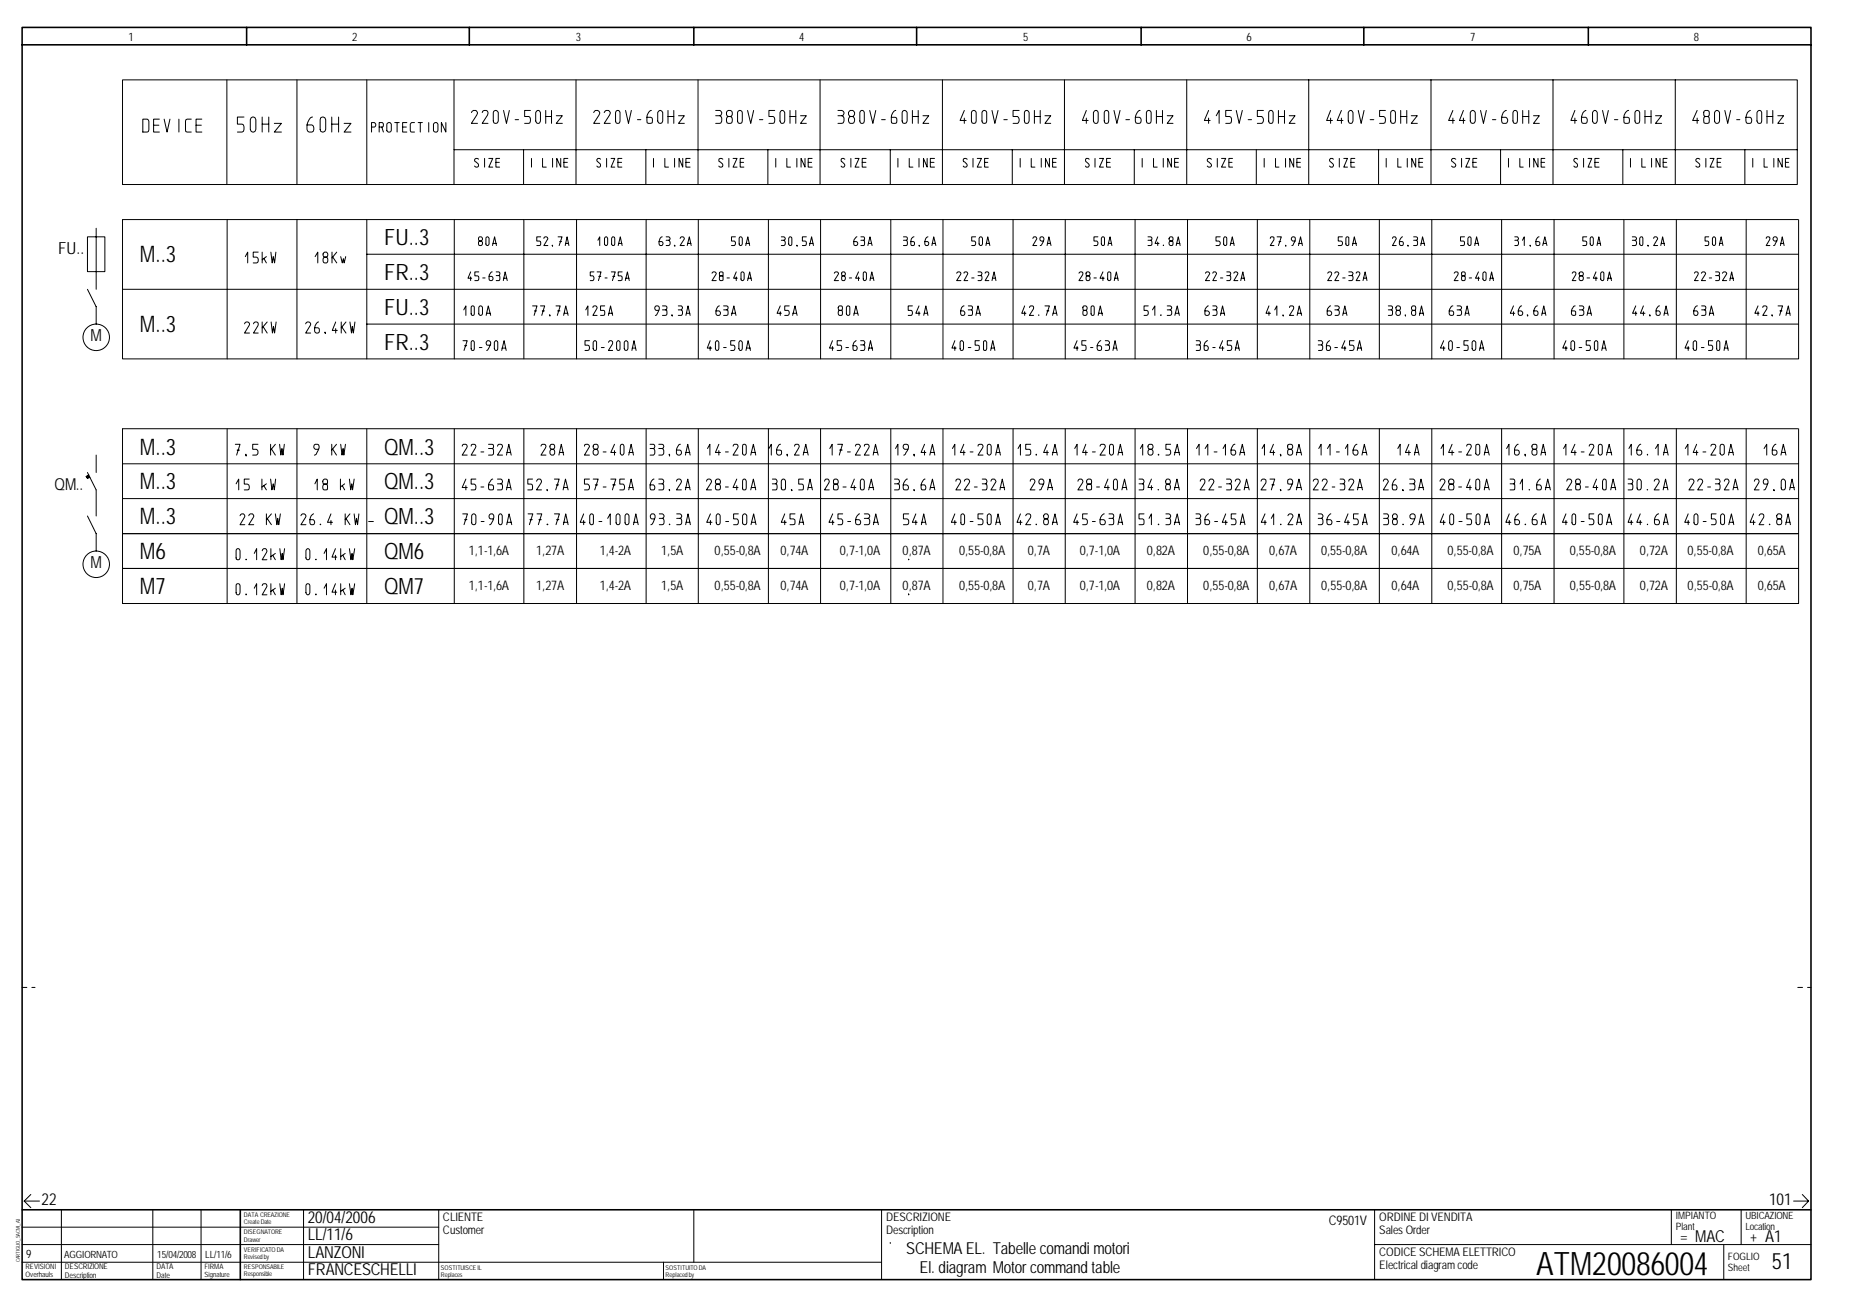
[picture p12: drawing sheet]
<svg xmlns="http://www.w3.org/2000/svg" width="297mm" height="210mm" viewBox="0 0 297 210" stroke-linecap="round" stroke-linejoin="round" font-family="sans-serif">
<defs><g id="words">
<text font-size="5.2" x="246.8" y="204.7">ATM20086004</text>
<g font-size="3.7">
<text x="22.5" y="42.1">M..3</text>
<text x="22.5" y="53.4">M..3</text>
<text x="22.5" y="73">M..3</text>
<text x="22.5" y="78.6">M..3</text>
<text x="22.5" y="84.2">M..3</text>
<text x="22.5" y="89.8">M6</text>
<text x="22.5" y="95.4">M7</text>
</g>
<g font-size="3.6">
<text x="61.7" y="39.3">FU..3</text>
<text x="61.7" y="44.9">FR..3</text>
<text x="61.7" y="50.6">FU..3</text>
<text x="61.7" y="56.2">FR..3</text>
<text x="61.7" y="73">QM..3</text>
<text x="61.7" y="78.6">QM..3</text>
<text x="61.7" y="84.2">QM..3</text>
<text x="61.7" y="89.8">QM6</text>
<text x="61.7" y="95.4">QM7</text>
<text x="284.6" y="203.7">51</text>
</g>
<g font-size="2.7">
<text x="9.4" y="40.8">FU..</text>
<text x="14.6" y="54.8">M</text>
<text x="8.8" y="78.7">QM..</text>
<text x="14.6" y="91.3">M</text>
<text x="6.7" y="193.6">22</text>
<text x="49.4" y="196.4">20/04/2006</text>
<text x="284.2" y="193.6">101</text>
<text x="49.4" y="202">LANZONI</text>
<text x="49.4" y="199.2">LL/11/6</text>
<text x="145.6" y="201.4">SCHEMA EL. Tabelle comandi motori</text>
<text x="49.4" y="204.8">FRANCESCHELLI</text>
<text x="147.7" y="204.4">El. diagram Motor command table</text>
</g>
<g font-size="2.6">
<text x="269.9" y="199.5">= MAC</text>
<text x="281.1" y="199.5">+ A1</text>
</g>
<g font-size="2.1">
<text x="75.3" y="89.2">1,1-1,6A</text>
<text x="86.1" y="89.2">1,27A</text>
<text x="96.4" y="89.2">1,4-2A</text>
<text x="106.2" y="89.2">1,5A</text>
<text x="114.8" y="89.2">0,55-0,8A</text>
<text x="125.4" y="89.2">0,74A</text>
<text x="134.9" y="89.2">0,7-1,0A</text>
<text x="145" y="89.2">0,87A</text>
<text x="154.1" y="89.2">0,55-0,8A</text>
<text x="165.1" y="89.2">0,7A</text>
<text x="173.5" y="89.2">0,7-1,0A</text>
<text x="184.2" y="89.2">0,82A</text>
<text x="193.3" y="89.2">0,55-0,8A</text>
<text x="203.9" y="89.2">0,67A</text>
<text x="212.2" y="89.2">0,55-0,8A</text>
<text x="223.5" y="89.2">0,64A</text>
<text x="232.5" y="89.2">0,55-0,8A</text>
<text x="243.1" y="89.2">0,75A</text>
<text x="252.2" y="89.2">0,55-0,8A</text>
<text x="263.5" y="89.2">0,72A</text>
<text x="271.1" y="89.2">0,55-0,8A</text>
<text x="282.4" y="89.2">0,65A</text>
<text x="75.3" y="94.8">1,1-1,6A</text>
<text x="86.1" y="94.8">1,27A</text>
<text x="96.3" y="94.8">1,4-2A</text>
<text x="106.2" y="94.8">1,5A</text>
<text x="114.8" y="94.8">0,55-0,8A</text>
<text x="125.4" y="94.8">0,74A</text>
<text x="134.9" y="94.8">0,7-1,0A</text>
<text x="145" y="94.8">0,87A</text>
<text x="154.1" y="94.8">0,55-0,8A</text>
<text x="165.1" y="94.8">0,7A</text>
<text x="173.5" y="94.8">0,7-1,0A</text>
<text x="184.3" y="94.8">0,82A</text>
<text x="193.3" y="94.8">0,55-0,8A</text>
<text x="203.9" y="94.8">0,67A</text>
<text x="212.2" y="94.8">0,55-0,8A</text>
<text x="223.5" y="94.8">0,64A</text>
<text x="232.6" y="94.8">0,55-0,8A</text>
<text x="243.1" y="94.8">0,75A</text>
<text x="252.2" y="94.8">0,55-0,8A</text>
<text x="263.5" y="94.8">0,72A</text>
<text x="271.1" y="94.8">0,55-0,8A</text>
<text x="282.4" y="94.8">0,65A</text>
<text x="213.5" y="196.7">C9501V</text>
</g>
<g font-size="1.9">
<text x="20.7" y="6.5">1</text>
<text x="56.6" y="6.5">2</text>
<text x="92.5" y="6.5">3</text>
<text x="128.4" y="6.5">4</text>
<text x="164.4" y="6.5">5</text>
<text x="200.3" y="6.5">6</text>
<text x="236.2" y="6.5">7</text>
<text x="272.1" y="6.5">8</text>
<text x="71.2" y="196">CLIENTE</text>
<text x="142.3" y="196">DESCRIZIONE</text>
<text x="221.5" y="196">ORDINE DI VENDITA</text>
<text x="4.2" y="202">9</text>
<text x="71.2" y="198.2">Customer</text>
<text x="142.3" y="198.2">Description</text>
<text x="221.5" y="201.7">CODICE SCHEMA ELETTRICO</text>
<text x="221.5" y="203.8">Electrical diagram code</text>
<text x="221.5" y="198.2">Sales Order</text>
</g>
<g font-size="1.6">
<text x="269.2" y="195.7">IMPIANTO</text>
<text x="269.2" y="197.5">Plant</text>
<text x="280.4" y="195.7">UBICAZIONE</text>
<text x="280.4" y="197.5">Location</text>
<text x="10.3" y="202">AGGIORNATO</text>
<text x="25.3" y="202">15/04/2008</text>
<text x="33" y="202">LL/11/6</text>
<text x="277.6" y="202.4">FOGLIO</text>
<text x="277.6" y="204.2">Sheet</text>
</g>
<g font-size="1.3">
<text x="10.4" y="203.8">DESCRIZIONE</text>
<text x="25.1" y="203.8">DATA</text>
<text x="10.4" y="205.3">Description</text>
<text x="25.1" y="205.3">Date</text>
</g>
<g font-size="1.2">
<text x="4.1" y="203.8">REVISIONI</text>
<text x="32.8" y="203.8">FIRMA</text>
<text x="4.1" y="205.1">Overhauls</text>
<text x="32.8" y="205.1">Signature</text>
</g>
<g font-size="1">
<text x="39.2" y="195.4">DATA CREAZIONE</text>
<text x="39.2" y="196.6">Create Date</text>
<text x="39.2" y="198.2">DISEGNATORE</text>
<text x="39.2" y="199.4">Drawer</text>
<text x="39.2" y="201">VERIFICATO DA</text>
<text x="39.2" y="202.2">Revised by</text>
<text x="39.2" y="203.8">RESPONSABILE</text>
<text x="70.8" y="203.9">SOSTITUISCE IL</text>
<text x="106.9" y="203.9">SOSTITUITO DA</text>
<text x="39.2" y="205">Responsible</text>
<text x="70.8" y="205.1">Replaces</text>
<text x="106.9" y="205.1">Replaced by</text>
</g>
<text font-size=".8" x="3.2" y="202.8" transform="rotate(-90 3.2 202.8)">CARTIGLIO_SACMI_A3</text>
</g></defs>
<path d="M3.6 4.4h287.3v201.1h-287.3zM3.6 7.2h287.3M39.6 4.4v2.8M75.4 4.4v2.8M111.5 4.4v2.8M147.3 4.4v2.8M183.3 4.4v2.8M219.1 4.4v2.8M255.2 4.4v2.8M3.6 194.3h287.3M38.6 194.3v11.2" fill="none" stroke="#000" stroke-width=".25"/>
<g fill="none" stroke="#000" stroke-width=".16">
<path d="M3.6 197.1h66.9M3.6 199.9h66.9M3.9 192.9l1 1.1M3.9 192.9h2.4M4.9 191.8l-1 1.1M9.9 194.3v11.2M24.6 194.3v11.2M32.3 194.3v11.2M48.8 194.3v11.2M70.5 194.3v11.2M111.5 194.3v8.4M288.1 192.9h2.5"/>
<path d="M289.5 191.8l1.1 1.1M290.6 192.9l-1.1 1.1M3.6 202.7h138M106.6 202.7v2.8"/>
</g>
<path d="M3.6 158.6h2M288.8 158.6h2.1" fill="none" stroke="#000" stroke-width=".16" stroke-dasharray=".8 .8"/>
<path d="M113.9 195h26v7h-26z" fill="#fff"/>
<g fill="none" stroke="#000" stroke-width=".16">
<path d="M19.7 12.8h269v16.8h-269zM22.9 19.1h.8l.2 .4v1.4l-.1 .2-.1 .1h-.8zM25.6 19.1h-.9v2.1h.9M26.4 19.1l.4 2.1 .5-2.1M28.7 19.1v2.1M30.7 19.1h-.6l-.3 .2v.2v1.6l.9 .1M32.4 19.1h-.9v2.1h.9M36.4 12.8v16.8M39.2 18.8h-1.1v1.1h.8a.78 .78 0 0 1 0 1.3h-.8M40.3 18.9l.5-.1 .2 .1 .1 .3v1.6l-.1 .3-.2 .1-.5-.1-.1-.3v-1.6zM42.1 19.9h1.1M42.1 18.8v2.4"/>
<path d="M43.2 18.8v2.4M44.1 19.8h1.1l-1.1 1.4h1.1M47.7 12.8v16.8M50.2 18.8a1.68 1.68 0 0 0-.8 2.3l.3 .1h.4a.68 .68 0 0 0 0-1.1h-.8M51.5 18.9l.4-.1 .3 .1 .1 .3v1.6l-.1 .3-.3 .1-.4-.1-.1-.3zM53.3 19.9h1.1M53.3 18.8v2.4M54.4 18.8v2.4M55.3 19.8h1.1l-1.1 1.4h1.1M58.9 12.8v16.8M62.2 19.8l.5-.1 .2 .2v1.1l-.2 .2h-.3l-.3-.2zM63.4 19.7h.7"/>
<path d="M63.8 19.7v1.5M65.4 19.7h-.7v1.5h.7M66.6 19.7h-.5l-.2 .2 .1 1.3h.6M67.2 19.7h.7M67.5 19.7v1.5M68.9 19.7v1.5M69.7 19.8l.4-.1 .3 .2v1.1l-.3 .2-.4-.1-.1-.1zM71.6 19.7v1.5l-.7-1.5v1.5M72.9 12.8v16.8M75.7 18.1l.4-.4h.4l.2 .4-.1 .4-.9 1.3h1M77.5 18.1l.3-.4h.3l.2 .2 .1 .2-.1 .4-.8 1.3h.9M79.3 17.9l.4-.2 .3 .4v1.3l-.1 .3-.2 .1-.4-.1-.1-.3z"/>
<path d="M80.9 17.7l.5 2.1 .4-2.1M82.8 19.2h.5M85.2 17.7h-.9v1h.7a.69 .69 0 0 1 0 1.1h-.7M86.2 17.9l.4-.2 .2 .4v1.3l-.2 .4-.4-.1-.1-.3v-1.3zM87.7 18.7h.9M87.7 17.7v2.1M88.6 17.7v2.1M89.4 18.6h.9l-.9 1.2h.9M92.5 12.8v16.8M95.4 18.1l.3-.4h.3l.3 .4-.1 .4-.8 1.3h.9M97.1 18.1l.3-.4h.3l.3 .4-.1 .4-.8 1.3h.9M99 17.9l.4-.2 .2 .4v1.3l-.1 .3-.1 .1-.4-.1-.1-.3z"/>
<path d="M100.5 17.7l.5 2.1 .4-2.1M102.4 19.2h.6M104.6 17.7a1.34 1.34 0 0 0-.7 1.7l.1 .3 .2 .1 .6-.1a.73 .73 0 0 0-.2-.9h-.7M105.8 17.9l.3-.2 .4 .4v1.3l-.2 .3-.2 .1-.3-.1-.1-.3v-1.3zM107.3 18.7h.9M107.3 17.7v2.1M108.2 17.7v2.1M109 18.6h.9l-.9 1.2h.9M112.1 12.8v16.8M115 17.7h.7l.2 .4-.1 .4-.8 .1M115.7 18.6l.2 .4-.1 .7-.8 .1M116.8 17.9a.56 .56 0 0 0 .2 .8h.3a.63 .63 0 0 1 0 1.1h-.3a.58 .58 0 0 1-.3-.7 .58 .58 0 0 1 .6-.4 .53 .53 0 0 0 .4-.5 .53 .53 0 0 0-.4-.5z"/>
<path d="M118.6 17.9l.4-.2 .2 .4v1.3v.3l-.2 .1-.4-.1-.1-.3zM120.1 17.7l.5 2.1 .5-2.1M122 19.2h.6M124.5 17.7h-1v1h.7a.69 .69 0 0 1 0 1.1h-.7M125.4 17.9l.4-.2 .3 .4v1.3l-.2 .3-.1 .1-.4-.1-.1-.3v-1.3zM126.9 18.7h.9M126.9 17.7v2.1M127.8 17.7v2.1M128.6 18.6h.9l-.9 1.2h.9M131.7 12.8v16.8M134.6 17.7h.7l.3 .4-.1 .4-.9 .1M135.3 18.6l.3 .4-.1 .7-.9 .1"/>
<path d="M136.4 17.9a.53 .53 0 0 0 .2 .8h.4a.63 .63 0 0 1 0 1.1h-.4a.63 .63 0 0 1 0-1.1h.4a.53 .53 0 0 0 .3-.5 .53 .53 0 0 0-.3-.5h-.4zM138.2 17.9l.4-.2 .3 .4v1.3l-.1 .3-.2 .1-.4-.1-.1-.3zM139.7 17.7l.5 2.1 .5-2.1M141.6 19.2h.6M143.9 17.7a1.34 1.34 0 0 0-.7 1.7v.3l.2 .1 .6-.1a.73 .73 0 0 0-.2-.9h-.6M145 17.9l.4-.2 .3 .4v1.3l-.1 .3-.2 .1-.4-.1-.1-.3zM146.6 18.7h.9M146.6 17.7v2.1M147.5 17.7v2.1M148.3 18.6h.9l-.9 1.2h.9M151.4 12.8v16.8M154.9 17.7l-.7 1.6h1"/>
<path d="M154.9 19v.8M156.1 17.9l.4-.2 .3 .4v1.3l-.1 .3-.2 .1-.4-.1v-.3zM157.8 17.9l.4-.2 .3 .4v1.3l-.1 .3-.2 .1-.4-.1v-.3zM159.4 17.7l.4 2.1 .5-2.1M161.3 19.2h.5M163.7 17.7h-1v1h.8a.69 .69 0 0 1 0 1.1h-.8M164.7 17.9l.3-.2 .3 .4v1.3l-.1 .3-.2 .1-.3-.1-.1-.3zM166.2 18.7h.9M166.2 17.7v2.1M167.1 17.7v2.1M167.9 18.6h.9l-.9 1.2h.9M171 12.8v16.8"/>
<path d="M174.5 17.7l-.6 1.6h.9M174.5 19v.8M175.8 17.9l.4-.2 .2 .4v1.3l-.1 .3-.1 .1-.4-.1-.1-.3v-1.3zM177.5 17.9l.4-.2 .2 .4v1.3l-.1 .3-.1 .1-.4-.1-.1-.3zM179 17.7l.4 2.1 .5-2.1M180.9 19.2h.6M183.2 17.7a1.45 1.45 0 0 0-.7 2l.5 .1a.54 .54 0 0 0 .3-.5 .54 .54 0 0 0-.3-.5h-.6M184.3 17.9l.3-.2 .3 .4v1.3l-.1 .3-.2 .1-.3-.1-.1-.3zM185.8 18.7h.9M185.8 17.7v2.1M186.7 17.7v2.1M187.5 18.6h.9l-.9 1.2h.9"/>
<path d="M190.6 12.8v16.8M194.2 17.7l-.7 1.6h.9M194.2 19v.8M195.4 18.6l.5-.9v2.1M197.8 17.7h-.9v1h.6a.63 .63 0 0 1 0 1.1h-.6M198.6 17.7l.5 2.1 .5-2.1M200.5 19.2h.6M203 17.7h-1v1h.7a.63 .63 0 0 1 0 1.1h-.7M203.9 17.9l.4-.2 .2 .4v1.3l-.1 .3-.1 .1-.4-.1-.1-.3zM205.4 18.7h1M205.4 17.7v2.1M206.4 17.7v2.1"/>
<path d="M207.1 18.6h.9l-.9 1.2h.9M210.2 12.8v16.8M213.8 17.7l-.7 1.6h1M213.8 19v.8M215.5 17.7l-.7 1.6h.9M215.5 19v.8M216.7 17.9l.4-.2 .3 .4v1.3l-.3 .4-.4-.1-.1-.3v-1.3zM218.2 17.7l.5 2.1 .4-2.1M220.1 19.2h.6M222.6 17.7h-1v1h.7a.63 .63 0 0 1 0 1.1h-.7M223.5 17.9l.4-.2 .3 .4v1.3l-.1 .3-.2 .1-.4-.1-.1-.3zM225 18.7h1"/>
<path d="M225 17.7v2.1M226 17.7v2.1M226.7 18.6h1l-1 1.2h1M229.9 12.8v16.8M233.4 17.7l-.7 1.6h1M233.4 19v.8M235.1 17.7l-.6 1.6h.8M235.1 19v.8M236.3 17.9l.4-.2 .3 .4v1.3l-.1 .3-.2 .1-.4-.1-.1-.3v-1.3zM237.8 17.7l.5 2.1 .5-2.1M239.8 19.2h.5M242 17.7a1.01 1.01 0 0 0-.8 1.1l.1 .9 .6 .1a.54 .54 0 0 0 .3-.5 .54 .54 0 0 0-.3-.5h-.7"/>
<path d="M243.1 17.9l.4-.2 .3 .4v1.3l-.1 .3-.2 .1-.4-.1v-.3zM244.6 18.7h1M244.6 17.7v2.1M245.6 17.7v2.1M246.4 18.6h.9l-.9 1.2h.9M249.5 12.8v16.8M253 17.7l-.6 1.6h.9M253 19v.8M254.8 17.7a1.34 1.34 0 0 0-.7 1.7v.3l.6 .1a.58 .58 0 0 0 0-1h-.6M256 17.9l.3-.2 .3 .4v1.3l-.1 .3-.2 .1-.3-.1-.2-.3v-1.3zM257.4 17.7l.5 2.1 .5-2.1M259.4 19.2h.5"/>
<path d="M261.6 17.7a1.02 1.02 0 0 0-.7 1.1v.9l.2 .1 .6-.1a.74 .74 0 0 0-.2-.9h-.6M262.7 17.9l.4-.2 .3 .4v1.3l-.1 .3-.2 .1-.4-.1v-.3zM264.3 18.7h.9M264.3 17.7v2.1M265.2 17.7v2.1M266 18.6h.9l-.9 1.2h.9M269.1 12.8v16.8M272.6 17.7l-.7 1.6h1M272.6 19v.8M273.7 17.9a.66 .66 0 0 0 .3 .8h.3a.85 .85 0 0 1 .2 1l-.2 .1-.6-.1a.85 .85 0 0 1 .3-1h.3a.57 .57 0 0 0 0-1zM275.6 17.9l.3-.2 .3 .4v1.3l-.1 .3-.2 .1-.3-.1-.2-.3v-1.3zM277.1 17.7l.5 2.1 .4-2.1"/>
<path d="M279 19.2h.5M281.2 17.7a1.34 1.34 0 0 0-.7 1.7l.1 .3 .6 .1a.58 .58 0 0 0 0-1h-.7M282.4 17.9l.4-.2 .2 .4v1.3l-.1 .3-.1 .1-.4-.1-.1-.3v-1.3zM283.9 18.7h.9M283.9 17.7v2.1M284.8 17.7v2.1M285.6 18.6h.9l-.9 1.2h.9M14.1 38h2.7v5.6h-2.7zM15.4 36.7v9.8M24.7 20.1h.8M31.5 20.1h.8M36.5 35.3v22.3"/>
<path d="M47.7 35.3v22.3M58.9 35.3v22.3M59.7 20.4h.5a.4 .4 0 0 0 .2-.4 .4 .4 0 0 0-.2-.3h-.5v1.5M60.9 20.4l.6-.1 .1-.4-.2-.2h-.5v1.5M61.3 20.4l.3 .8M64.7 20.4h.6M72.9 24h215.8M73 35.3v22.3M76.9 25.6l-.4-.2-.3 .3 .1 .3 .5 .3a.35 .35 0 0 1-.1 .5l-.5-.1M76.9 38.1v.5l.6 .3-.1 .4-.1 .1-.4-.1a.46 .46 0 0 1 .1-.6h.3a.37 .37 0 0 0 .2-.3 .37 .37 0 0 0-.2-.4zM77.8 25.4v1.4M78.1 38.1l.3-.1 .2 .3v.9l-.2 .2-.3-.1v-.1z"/>
<path d="M78.5 25.4h.7l-.7 1.4h.7M79.1 39.4l.4-1.4 .3 1.4M79.2 39.1h.5M79.7 26.1h.5M80.3 25.4h-.6v1.4h.6M84.1 24v5.6M84.2 35.3v22.3M85.4 25.4v1.4M86.9 38h-.7v.7h.5a.46 .46 0 0 1 .1 .6l-.6 .1M87.2 25.4v1.4h.6M87.4 38.3l.2-.3 .3 .1 .1 .3-.6 1h.6M88.7 39.4l.1 .1z"/>
<path d="M88.8 25.4v1.4M89.7 38h.6l-.5 1.4M89.9 38.8h.3M90.1 25.4v1.4l-.7-1.4v1.4M90.6 26.1h.5M90.8 39.4l.3-1.4 .3 1.4M90.8 39.1h.6M91.2 25.4h-.6v1.4h.6M92.6 35.3v22.3M96.1 38.6l.2-.6v1.4M96.5 25.6l-.4-.2-.2 .3 .1 .3 .4 .3v.5h-.3l-.2-.1M97.2 38.1l.2-.1 .2 .3v.9l-.2 .2-.2-.1-.1-.1z"/>
<path d="M97.4 25.4v1.4M98.2 25.4h.6l-.6 1.4h.6M98.4 38l.3 .1 .1 .2v.9l-.3 .2h-.1l-.1-.2v-.9zM99.3 26.1h.6M99.3 39.4l.3-1.4 .3 1.4M99.4 39.1h.5M99.9 25.4h-.6v1.4h.6M103.8 24v5.6M103.8 35.3v22.3M105 25.4v1.4M106.4 38a.98 .98 0 0 0-.4 1.4h.3a.38 .38 0 0 0 0-.6h-.4M106.8 25.4v1.4h.6"/>
<path d="M107 38h.4l.3 .3-.3 .3h-.4M107.4 38.6a.51 .51 0 0 1 0 .8h-.4M108.3 39.4l.1 .1zM108.4 25.4v1.4M109.3 38.3l.2-.3 .4 .1v.3l-.6 1h.6M109.7 25.4v1.4l-.6-1.4v1.4M110.2 26.1h.6M110.4 39.4l.3-1.4 .3 1.4M110.4 39.1h.6M110.9 25.4h-.7v1.4h.7M112.2 35.3v22.3M116.1 25.6l-.4-.2a.33 .33 0 0 0-.2 .6l.6 .3a.35 .35 0 0 1-.2 .5l-.4-.1"/>
<path d="M117.1 25.4v1.4M117.8 25.4h.6l-.6 1.4h.6M118.1 38h-.6v.7l.6 .1a.44 .44 0 0 1-.1 .6h-.5M118.8 38.1l.2-.1 .2 .3v.9l-.2 .2-.2-.1-.1-.1zM118.9 26.1h.6M119.5 25.4h-.6v1.4h.6M119.8 39.4l.3-1.4 .3 1.4M119.8 39.1h.6M123.4 24v5.6M123.4 35.3v22.3M124.6 25.4v1.4M125.5 38h.4l.3 .3-.3 .3h-.4"/>
<path d="M125.9 38.6a.51 .51 0 0 1 0 .8h-.4M126.4 25.4v1.4h.6M126.8 38.1l.2-.1 .2 .3v.9l-.2 .2h-.1l-.2-.2zM128 39.4l.1 .1zM128 25.4v1.4M129.3 25.4v1.4l-.6-1.4v1.4M129.5 38h-.6v.7h.5a.46 .46 0 0 1 .1 .6l-.6 .1M129.8 26.1h.6M130 39.4l.4-1.4 .3 1.4M130.1 39.1h.5M130.5 25.4h-.7v1.4h.7M131.8 35.3v22.3"/>
<path d="M135.7 25.6l-.4-.2-.2 .3 .1 .3 .4 .3a.33 .33 0 0 1-.1 .5h-.2l-.2-.1M136.7 25.4v1.4M137.4 25.4h.6l-.6 1.4h.6M137.7 38l-.2 .1a1.03 1.03 0 0 0-.3 1.2l.4 .1a.34 .34 0 0 0 .2-.3 .34 .34 0 0 0-.2-.3h-.4M138.3 38h.5l.1 .3-.1 .3h-.5M138.5 26.1h.6M138.8 38.6l.1 .3v.4l-.6 .1M139.1 25.4h-.6v1.4h.6M139.4 39.4l.4-1.4 .3 1.4M139.5 39.1h.5M143 24v5.6M143.1 35.3v22.3"/>
<path d="M144.2 25.4v1.4M145.1 38h.5l.2 .3-.2 .3h-.5M145.6 38.6a.58 .58 0 0 1 0 .8h-.5M146.1 25.4v1.4h.6M146.8 38a.94 .94 0 0 0-.4 1.4l.5-.1v-.3l-.2-.2h-.4M147.6 39.4l.1 .1zM147.6 25.4v1.4M148.9 25.4v1.4l-.5-1.4v1.4M149.1 38a.98 .98 0 0 0-.4 1.4h.3a.38 .38 0 0 0 0-.6h-.4M149.5 26.1h.5M149.7 39.4l.3-1.4 .3 1.4M149.8 39.1h.5"/>
<path d="M150.1 25.4h-.6v1.4h.6M151.5 35.3v22.3M155.4 25.6l-.4-.2a.33 .33 0 0 0-.2 .6l.5 .3 .1 .3-.2 .2-.5-.1M156.3 25.4v1.4M156.7 38h-.6v.7l.6 .1a.44 .44 0 0 1-.1 .6h-.5M157 25.4h.7l-.7 1.4h.7M157.4 38.1l.2-.1 .2 .3v.9l-.2 .2-.2-.1-.1-.1zM158.2 26.1h.5M158.4 39.4l.3-1.4 .3 1.4M158.4 39.1h.5M158.8 25.4h-.6v1.4h.6M162.6 24v5.6"/>
<path d="M162.7 35.3v22.3M163.9 25.4v1.4M165.7 25.4v1.4h.6M165.9 38.3l.2-.3 .4 .1 .1 .3-.7 1h.7M167.3 25.4v1.4M167.6 38.7h-.3a.36 .36 0 0 1-.2-.4 .36 .36 0 0 1 .4-.3 .72 .72 0 0 1-.1 1.1l-.1 .2-.2 .1M168.2 39.4l.3-1.4 .3 1.4M168.3 39.1h.5M168.6 25.4v1.4l-.6-1.4v1.4M169.1 26.1h.5M169.7 25.4h-.6v1.4h.6M171.1 35.3v22.3"/>
<path d="M175 25.6l-.5-.2-.1 .3v.3l.5 .3a.33 .33 0 0 1-.1 .5h-.3l-.1-.1M175.9 25.4v1.4M176.4 38h-.7v.7l.6 .1a.44 .44 0 0 1-.1 .6h-.5M176.6 25.4h.7l-.7 1.4h.7M177.1 38l.3 .1v.2v.9l-.1 .2h-.2l-.2-.2v-.9zM177.8 26.1h.5M178 39.4l.3-1.4 .3 1.4M178.1 39.1h.5M178.4 25.4h-.6v1.4h.6M182.2 24v5.6M182.3 35.3v22.3M183.5 25.4v1.4"/>
<path d="M184.4 38h.4l.3 .3-.1 .2-.2 .1h-.4M184.8 38.6a.51 .51 0 0 1 0 .8h-.4M185.3 25.4v1.4h.6M186 38l-.4 1.1h.6M186 38.9v.5M186.9 39.3v.1zM186.9 25.4v1.4M187.9 38.1a.38 .38 0 0 0 .1 .6h.3a.46 .46 0 0 1 .1 .6l-.4 .1-.2-.2 .1-.4 .4-.1 .1-.2v-.4l-.1-.1zM188.2 25.4v1.4l-.6-1.4v1.4M188.7 26.1h.6M189 39.4l.3-1.4 .3 1.4M189 39.1h.5"/>
<path d="M189.3 25.4h-.6v1.4h.6M190.8 35.3v22.3M194.6 25.6l-.4-.2-.3 .3 .1 .3 .5 .3 .1 .2-.1 .3h-.3l-.3-.1M195.6 25.4v1.4M196 38h-.7v.7h.5l.2 .2-.1 .4-.6 .1M196.2 25.4h.7l-.7 1.4h.7M196.7 38l.3 .1 .1 .2v.9l-.2 .2h-.2l-.1-.2v-.9zM197.4 26.1h.5M197.6 39.4l.4-1.4 .3 1.4M197.7 39.1h.5M198 25.4h-.6v1.4h.6M201.8 24v5.6"/>
<path d="M202 35.3v22.3M203.1 25.4v1.4M204.1 38.3l.1-.3 .5 .1v.4l-.6 .9h.6M204.9 25.4v1.4h.6M205.2 38h.6l-.4 1.4M205.5 38.8h.3M206.5 39.4l.1 .1zM206.5 25.4v1.4M207.8 25.4v1.4l-.6-1.4v1.4M208 38.7h-.3a.34 .34 0 0 1-.2-.6 .34 .34 0 0 1 .6 .2l-.1 .4-.3 .6-.2 .1M208.3 26.1h.6M208.6 39.4l.3-1.4 .3 1.4"/>
<path d="M208.7 39.1h.4M208.9 25.4h-.6v1.4h.6M210.4 35.3v22.3M214.2 25.6l-.4-.2-.2 .3 .1 .3 .4 .3a.33 .33 0 0 1 0 .5h-.3l-.2-.1M215.2 25.4v1.4M215.7 38h-.7v.7h.5l.2 .2-.1 .4-.6 .1M215.9 25.4h.6l-.6 1.4h.6M216.3 38.1l.1-.1 .3 .1v1.2l-.2 .1-.2-.1-.1-.1zM217 26.1h.6M217.3 39.4l.3-1.4 .3 1.4M217.4 39.1h.5M217.7 25.4h-.7v1.4h.7"/>
<path d="M221.5 24v5.6M221.6 35.3v22.3M222.7 25.4v1.4M223.7 38.3l.2-.3 .3 .1 .1 .3-.6 1h.6M224.6 25.4v1.4h.5M225.3 38a.93 .93 0 0 0-.3 1.4l.4-.1v-.4l-.6-.1M226.1 25.4v1.4M226.1 39.4l.1 .1zM227.1 38h.4l.2 .3v.2l-.2 .1h-.4M227.4 25.4v1.4l-.6-1.4v1.4M227.5 38.6a.51 .51 0 0 1 0 .8h-.4M227.9 26.1h.6"/>
<path d="M228.2 39.4l.3-1.4 .4 1.4M228.3 39.1h.5M228.6 25.4h-.7v1.4h.7M230 35.3v22.3M233.9 25.6l-.5-.2-.2 .3 .1 .3 .5 .3 .1 .2-.1 .3h-.4l-.2-.1M234.8 25.4v1.4M235.3 38h-.7v.7h.5a.46 .46 0 0 1 .1 .6l-.6 .1M235.5 25.4h.6l-.6 1.4h.6M235.9 38.1l.3-.1 .1 .3v.9l-.1 .2-.3-.1-.1-.1zM236.6 26.1h.6M236.9 39.4l.3-1.4 .3 1.4M237 39.1h.5"/>
<path d="M237.3 25.4h-.7v1.4h.7M241.1 24v5.6M241.2 35.3v22.3M242.3 25.4v1.4M243.3 38h.5l.1 .3-.1 .3h-.5M243.8 38.6a.58 .58 0 0 1 0 .8h-.5M244.2 25.4v1.4h.5M244.6 38.6l.3-.6v1.4M245.7 25.4v1.4M245.8 39.4v.1zM247.1 25.4v1.4l-.7-1.4v1.4M247.2 38a.9 .9 0 0 0-.3 1.4h.3a.34 .34 0 0 0 .2-.3 .34 .34 0 0 0-.2-.3h-.5"/>
<path d="M247.6 26.1h.5M247.8 39.4l.4-1.4 .3 1.4M247.9 39.1h.5M248.2 25.4h-.6v1.4h.6M249.7 35.3v22.3M253.4 25.6l-.1-.2h-.3l-.2 .3 .1 .3 .5 .3v.5h-.4l-.2-.1M254.4 25.4v1.4M254.9 38h-.6v.7l.6 .1a.46 .46 0 0 1-.2 .6h-.4M255.1 25.4h.6l-.6 1.4h.6M255.5 38.1l.3-.1 .2 .3v.9l-.2 .2-.3-.1v-.1zM256.2 26.1h.6M256.6 39.4l.3-1.4 .3 1.4"/>
<path d="M256.6 39.1h.5M256.9 25.4h-.7v1.4h.7M260.7 24v5.6M260.9 35.3v22.3M261.9 25.4v1.4M262.2 38h.5l.2 .3-.2 .3h-.5M262.7 38.6a.51 .51 0 0 1 0 .8h-.5M263.5 38.1l.3-.1 .1 .3v.9l-.1 .2h-.2l-.2-.2zM263.8 25.4v1.4h.5M264.7 39.4l.1 .1zM265.3 25.4v1.4M265.7 38.3l.1-.3 .4 .1 .1 .3-.6 1h.6"/>
<path d="M266.7 25.4v1.4l-.7-1.4v1.4M266.8 39.4l.3-1.4 .3 1.4M266.9 39.1h.5M267.2 26.1h.5M267.8 25.4h-.6v1.4h.6M269.3 35.3v22.3M273.1 25.6l-.5-.2-.2 .3 .1 .3 .5 .3a.35 .35 0 0 1-.1 .5l-.5-.1M274 25.4v1.4M274.5 38h-.6v.7h.4a.46 .46 0 0 1 .2 .6l-.6 .1M274.7 25.4h.7l-.7 1.4h.7M275.2 38.1l.2-.1 .2 .3v.9l-.2 .2-.3-.2zM275.9 26.1h.5"/>
<path d="M276.2 39.4l.3-1.4 .3 1.4M276.2 39.1h.5M276.5 25.4h-.6v1.4h.6M280.3 24v5.6M280.5 35.3v22.3M281.6 25.4v1.4M283.4 25.4v1.4h.5M283.7 38.3l.2-.3 .4 .1v.4l-.6 .9h.6M285 25.4v1.4M285.4 38.7h-.4a.37 .37 0 0 1-.2-.3 .37 .37 0 0 1 .2-.4h.3a.68 .68 0 0 1-.1 1.1l-.1 .2-.2 .1M286 39.4l.3-1.4 .3 1.4M286 39.1h.5"/>
<path d="M286.3 25.4v1.4l-.7-1.4v1.4M286.8 26.1h.5M287.4 25.4h-.6v1.4h.6M288.8 35.3h-269.1v11.2h269.2v-11.2M14.1 46.5l1.3 2.8v2.7M19.7 46.5v11.1h269.2v-11.1M39.3 52l.2-.3h.3a.37 .37 0 0 1 .2 .6l-.7 1.2h.8M39.4 41.2l.4-.7v1.7M40.7 52l.3-.3h.3a.45 .45 0 0 1 .1 .6l-.7 1.2h.8M41.5 40.5h-.8v.8h.5l.3 .3-.1 .5-.7 .1M42.1 40.5v1.7M42.1 51.7v1.8"/>
<path d="M42.3 52.6l.6 .9M42.4 41.6l.4 .6M42.8 41.2l-.7 .5M42.9 51.7l-.8 .9M43.5 40.5l.2 1.7 .2-1 .2 1 .2-1.7M43.6 51.7l.2 1.8 .1-1.1 .2 1.1 .3-1.8M49.1 52l.3-.3h.3a.37 .37 0 0 1 .1 .6l-.7 1.2h.8M50.6 41.2l.5-.7v1.7M51.2 51.7a1.17 1.17 0 0 0-.4 1.8h.3a.51 .51 0 0 0 0-.9h-.6M52 40.6a.44 .44 0 0 0 .2 .7h.2a.58 .58 0 0 1 0 .9l-.4-.1-.1-.2 .1-.5 .4-.1a.47 .47 0 0 0 0-.8zM52.2 53.4h.1v.2zM53.3 40.5v1.7"/>
<path d="M53.5 41.3l.6 .9M53.9 51.7l-.5 1.4h.8M53.9 52.8v.7M54.1 40.5l-.8 .9M54.7 41.2l.3 1 .2-.6 .1 .6 .2-1M54.8 51.7v1.8M54.9 52.6l.7 .9M55.6 51.7l-.8 .9M56.2 51.7l.3 1.8 .1-1.1 .2 1.1 .2-1.8M58.9 40.8h230M58.9 52h230M74.4 54.7h.7l-.6 1.6"/>
<path d="M74.5 49.8l.3-.7v1.6M74.6 55.5h.4M75.6 43.7l-.4 1h.6M75.6 44.5v.6M75.7 49.2l.3-.1 .2 .3v1l-.2 .3-.3-.1v-.2zM75.7 54.8l.3-.1 .2 .3v1l-.2 .3-.3-.1zM76.9 43.7h-.6v.6h.4a.43 .43 0 0 1 0 .8h-.4M77 49.2l.3-.1 .2 .3v1l-.2 .3-.3-.1-.1-.2zM77 55.8h.4M77.6 44.6h.3M78.1 50.7l.3-1.6 .4 1.6M78.2 50.3h.5"/>
<path d="M78.7 55.4h-.4a.4 .4 0 0 1-.2-.3 .4 .4 0 0 1 .2-.4l.4 .1a1.53 1.53 0 0 1-.5 1.5M79.1 43.7l-.2 .1a1.13 1.13 0 0 0-.3 1.2l.4 .1a.37 .37 0 0 0 .2-.4 .37 .37 0 0 0-.2-.3h-.4M79.5 54.8l.3-.1 .2 .3v1l-.1 .2-.1 .1-.3-.1-.1-.2zM79.7 43.7h.4l.2 .2-.2 .4h-.4M80.2 44.3l.1 .2v.5l-.6 .1M80.6 56.3l.4-1.6 .3 1.6M80.6 55.9h.6M80.9 45.1l.2-1.4 .4 1.4M80.9 44.7h.5M85.6 49.1h.7l-.5 1.6M85.8 49.9h.4M86.8 49.1h.7l-.5 1.6"/>
<path d="M87.1 49.9h.4M88.3 50.6v.1zM89.3 49.1h.7l-.5 1.6M89.6 49.9h.4M90.5 50.7l.4-1.6 .4 1.6M90.6 50.3h.6M94.1 49.8l.3-.7v1.6M94.7 54.7h-.7v.7h.4a.47 .47 0 0 1 .3 .5 .47 .47 0 0 1-.3 .4h-.4M95.2 49.4l.3-.3 .3 .1 .1 .3-.7 1.2h.7M95.4 43.7h-.6v.6h.4a.48 .48 0 0 1 0 .8h-.4M95.5 54.7h.2l.1 .3v1l-.1 .3-.3-.1-.1-.2v-1zM95.9 43.7h.7l-.5 1.4"/>
<path d="M96.2 44.4h.3M96.6 55.8h.5M97.2 49.1h-.7v.7h.5a.52 .52 0 0 1 0 .9h-.5M97.2 44.6h.3M97.7 50.7l.4-1.6 .3 1.6M97.7 55l.3-.3h.2a.39 .39 0 0 1 .2 .6l-.7 1h.7M97.8 50.3h.6M98.2 43.7h.6l-.4 1.4M98.4 44.4h.4M99.3 54.7l.3 .3v1v.2l-.2 .1-.3-.1v-.2v-1zM99.9 43.7h-.6v.6h.4a.43 .43 0 0 1 0 .8h-.4M100.4 54.8l.2-.1 .3 .3v1l-.3 .3-.2-.1-.1-.2z"/>
<path d="M100.5 45.1l.3-1.4 .3 1.4M100.5 44.7h.5M101.5 56.3l.4-1.6 .3 1.6M101.6 55.9h.5M105.8 49.8h-.4a.4 .4 0 0 1-.2-.3 .4 .4 0 0 1 .2-.4h.3a.82 .82 0 0 1-.1 1.2l-.1 .3-.2 .1M106.4 49.1h.5a.35 .35 0 0 1 .2 .5l-.2 .2h-.5M106.9 49.8a.64 .64 0 0 1 .2 .8l-.7 .1M107.9 50.6l.1 .1zM109 49.1h.5a.38 .38 0 0 1 0 .7h-.5M109.5 49.8a.62 .62 0 0 1 0 .9h-.5M110.2 50.7l.3-1.6 .4 1.6M110.3 50.3h.5"/>
<path d="M114.1 54.7l-.5 1.2h.7M114.1 55.6v.7M114.4 43.9l.2-.2h.2l.3 .2-.7 1.2h.7M115.1 54.7l.4 .3v1l-.2 .3-.3-.1-.1-.2v-1zM115.6 49.1a1.02 1.02 0 0 0-.4 1.6h.3a.4 .4 0 0 0 .3-.4 .4 .4 0 0 0-.3-.4h-.5M115.6 43.8v.5l.6 .1v.6l-.5 .1a.48 .48 0 0 1 0-.8h.5v-.5l-.2-.1zM116.2 49.1h.6a.35 .35 0 0 1 .1 .5l-.1 .2h-.6M116.2 55.8h.5M116.8 49.8a.64 .64 0 0 1 .1 .8l-.7 .1M116.8 44.6h.4M117.5 50.7l.4-1.6 .3 1.6M117.6 50.3h.5"/>
<path d="M118.1 54.7h-.7v.7h.5a.51 .51 0 0 1 0 .9h-.5M118.3 43.7l-.4 1h.5M118.3 44.5v.6M118.9 54.7h.1l.2 .3v1l-.2 .3h-.1l-.2-.3v-1zM119.1 43.8a.27 .27 0 0 1 .3-.1 .27 .27 0 0 1 .1 .2v.9v.2l-.3 .1-.2-.3zM119.8 56.3l.4-1.6 .4 1.6M119.9 55.9h.6M120.1 45.1l.3-1.4 .3 1.4M120.2 44.7h.4M125.3 49.1l-.5 1.2h.7M125.3 50.1v.6M126.8 49.1h-.7v.7h.5l.2 .3-.1 .5-.6 .1"/>
<path d="M127.3 50.7l.4-1.6 .4 1.6M127.4 50.3h.6M133.7 54.7l-.4 1.2h.6M133.7 55.6v.7M134 43.9l.2-.2h.3l.2 .2-.7 1.2h.7M134.7 49.2a.44 .44 0 0 0 .1 .6h.4a.52 .52 0 0 1 0 .9h-.4a.52 .52 0 0 1 0-.9h.5v-.4l-.1-.3zM135.2 54.7h-.7v.7h.5a.51 .51 0 0 1 0 .9h-.5M135.3 43.8v.5h.3a.48 .48 0 0 1 0 .8h-.2a.48 .48 0 0 1 0-.8h.3l.1-.4-.2-.2zM135.9 55.8h.4M136.1 49.2l.2-.1 .2 .3v1l-.2 .3-.2-.1-.1-.2zM136.4 44.6h.4M137.2 50.7l.3-1.6 .4 1.6"/>
<path d="M137.2 50.3h.6M137.5 54.7a1.09 1.09 0 0 0-.3 1.6h.3a.44 .44 0 0 0 0-.8h-.5M137.9 43.7l-.4 1h.6M137.9 44.5v.6M138.3 54.7h.5a.41 .41 0 0 1 0 .7h-.5M138.7 43.8a.27 .27 0 0 1 .3-.1 .27 .27 0 0 1 .2 .2v.9l-.1 .2-.2 .1-.2-.3zM138.8 55.4a.59 .59 0 0 1 0 .9h-.5M139.5 56.3l.3-1.6 .4 1.6M139.6 55.9h.5M139.8 45.1l.3-1.4 .3 1.4M139.8 44.7h.5M146.6 49.1h-.7v.7h.5a.52 .52 0 0 1 0 .9h-.5"/>
<path d="M147.6 49.1l-.5 1.2h.7M147.6 50.1v.6M148.4 50.7l.3-1.6 .4 1.6M148.5 50.3h.5M153.4 54.7l-.5 1.2h.7M153.4 55.6v.7M153.7 43.9l.2-.2h.3l.2 .2-.7 1.2h.7M154.3 54.8l.3-.1 .2 .3v1l-.2 .3-.3-.1zM154.9 43.9l.1-.2h.3l.2 .2-.6 1.2h.6M154.9 49.1a1.07 1.07 0 0 0-.4 1.6h.3a.4 .4 0 0 0 .2-.4 .4 .4 0 0 0-.2-.4h-.5M155.6 49.1h.5l.1 .3-.1 .4h-.5M155.6 55.8h.4"/>
<path d="M156.1 49.8a.62 .62 0 0 1 0 .9h-.5M156.1 44.6h.4M156.8 50.7l.3-1.6 .4 1.6M156.9 50.3h.6M157.1 43.7h.4l.3 .2-.3 .4h-.4M157.3 54.7h-.6v.7h.4a.51 .51 0 0 1 0 .9h-.4M157.5 44.3l.3 .2-.1 .5-.6 .1M158 54.8l.3-.1 .2 .3v1l-.2 .3-.3-.1zM158.3 43.9l.1-.2 .4 .1v.3l-.5 1h.6M159.1 56.3l.4-1.6 .3 1.6M159.2 55.9h.6M159.4 45.1l.3-1.4 .3 1.4"/>
<path d="M159.4 44.7h.6M164.6 49.1l-.5 1.2h.7M164.6 50.1v.6M165.4 49.4l.2-.3 .4 .1v.4l-.6 1.1h.6M166.9 50.6v.1zM167.9 49.1h.7l-.5 1.6M168.2 49.9h.3M169.1 50.7l.4-1.6 .3 1.6M169.2 50.3h.5M173 54.7l-.5 1.2h.7M173 55.6v.7M173.3 43.9l.2-.2 .4 .1v.3l-.6 1h.7"/>
<path d="M174 49.2v.6h.4l.2 .3v.5l-.5 .1a.52 .52 0 0 1 0-.9h.3a.4 .4 0 0 0 .3-.3 .4 .4 0 0 0-.3-.4zM174.5 54.7h-.7v.7h.5a.51 .51 0 0 1 0 .9h-.5M174.5 43.8v.5a.46 .46 0 0 1 .6 .5l-.2 .3h-.3a.48 .48 0 0 1 0-.8h.4l.1-.4-.2-.2zM175.2 55.8h.4M175.3 49.2l.3-.1 .2 .3v1l-.2 .3-.3-.1v-.2zM175.7 44.6h.4M176.4 50.7l.4-1.6 .3 1.6M176.5 50.3h.6M176.8 54.7l-.2 .1a1.21 1.21 0 0 0-.3 1.4l.5 .1a.44 .44 0 0 0 0-.8h-.5M177.2 43.7l-.5 1h.7M177.2 44.5v.6M177.6 54.7h.4l.2 .3-.2 .4h-.4"/>
<path d="M178 43.8l.2-.1 .3 .2v.9l-.3 .3-.2-.1-.1-.2zM178 55.4h.2v.2v.6l-.6 .1M178.8 56.3l.3-1.6 .4 1.6M178.9 55.9h.5M179 45.1l.3-1.4 .3 1.4M179.1 44.7h.5M184.5 49.1h-.7v.7h.4l.3 .3-.1 .5-.6 .1M185.1 49.8l.4-.7v1.6M186.5 50.6v.1zM187.5 49.1h.5l.2 .3-.2 .4h-.5M188 49.8l.2 .3-.1 .5-.6 .1M188.7 50.7l.4-1.6 .4 1.6"/>
<path d="M188.8 50.3h.6M192.2 54.7h.5l.1 .3-.1 .4h-.5M192.7 55.4a.59 .59 0 0 1 0 .9h-.5M193.7 43.9l.2-.2h.2l.2 .2-.6 1.2h.6M194 54.7a1.06 1.06 0 0 0-.4 1.6h.3a.44 .44 0 0 0 0-.8h-.5M194.1 49.1l-.2 .1a1.12 1.12 0 0 0-.3 1.4l.4 .1a.38 .38 0 0 0 .3-.4 .38 .38 0 0 0-.3-.4h-.4M194.8 43.9l.2-.2h.3l.1 .2-.6 1.2h.6M194.8 49.1h.5a.38 .38 0 0 1 0 .7h-.5M194.8 55.8h.4M195.3 49.8a.62 .62 0 0 1 0 .9h-.5M196.1 50.7l.3-1.6 .3 1.6M196.1 44.6h.3"/>
<path d="M196.1 50.3h.6M196.4 54.7l-.5 1.2h.7M196.4 55.6v.7M197.1 43.7h.4l.2 .2-.2 .4h-.4M197.5 44.3l.2 .2-.1 .5-.5 .1M197.9 54.7h-.7v.7h.4a.47 .47 0 0 1 .3 .5 .47 .47 0 0 1-.3 .4h-.4M198.2 43.9l.2-.2h.2l.3 .2-.7 1.2h.7M198.4 56.3l.4-1.6 .3 1.6M198.5 55.9h.5M199.3 45.1l.4-1.4 .3 1.4M199.4 44.7h.5M203.9 49.1l-.5 1.2h.7"/>
<path d="M203.9 50.1v.6M204.8 49.8l.3-.7v1.6M206.1 50.6v.1zM207.2 49.4l.1-.3h.3a.35 .35 0 0 1 .2 .5l-.6 1.1h.6M208.4 50.7l.3-1.6 .4 1.6M208.5 50.3h.5M211.8 54.7h.5a.37 .37 0 0 1 .2 .4 .37 .37 0 0 1-.2 .3h-.5M212.3 55.4h.1a.61 .61 0 0 1-.1 .9h-.5M213.3 43.9l.2-.2 .4 .1v.3l-.6 1h.6M213.6 54.7a1.09 1.09 0 0 0-.3 1.6h.2a.44 .44 0 0 0 0-.8h-.4M213.8 49.1l-.2 .1a1.12 1.12 0 0 0-.3 1.4l.4 .1a.37 .37 0 0 0 .2-.4 .37 .37 0 0 0-.2-.4h-.5M214.4 43.9l.2-.2h.3l.2 .2-.7 1.2h.7"/>
<path d="M214.4 49.1h.5l.3 .3-.3 .4h-.5M214.4 55.8h.5M214.9 49.8l.3 .3v.3l-.3 .3h-.4M215.7 50.7l.3-1.6 .4 1.6M215.7 44.6h.4M215.8 50.3h.5M216 54.7l-.5 1.2h.7M216 55.6v.7M216.7 43.7h.4l.3 .2-.3 .4h-.4M217.1 44.3l.3 .2-.1 .5-.6 .1M217.5 54.7h-.7v.7h.5a.47 .47 0 0 1 .2 .5 .47 .47 0 0 1-.2 .4h-.5M217.9 43.9l.1-.2 .4 .1v.3l-.5 1h.6"/>
<path d="M218 56.3l.4-1.6 .4 1.6M218.1 55.9h.6M219 45.1l.3-1.4 .3 1.4M219.1 44.7h.5M223 49.1h.5a.35 .35 0 0 1 .2 .5l-.2 .2h-.5M223.5 49.8a.64 .64 0 0 1 .2 .8l-.7 .1M224.3 49.2a.41 .41 0 0 0 .2 .6l.4 .1 .1 .2v.3l-.3 .3h-.2l-.2-.3v-.5l.4-.1a.38 .38 0 0 0 .3-.3 .38 .38 0 0 0-.3-.4zM225.7 50.6l.1 .1zM226.8 49.2a.41 .41 0 0 0 .2 .6h.3a.52 .52 0 0 1 0 .9l-.5-.1v-.5l.2-.3h.4v-.6l-.1-.1zM228 50.7l.4-1.6 .3 1.6M228.1 50.3h.6M231.9 54.7l-.5 1.2h.7"/>
<path d="M231.9 55.6v.7M232.8 54.8l.3-.1 .2 .3v1l-.2 .3-.3-.1-.1-.2zM233.4 49.1a1.08 1.08 0 0 0-.5 1.5l.4 .1a.4 .4 0 0 0 .2-.4 .4 .4 0 0 0-.2-.4h-.5M233.6 43.9l.2-.2 .4 .1v.3l-.6 1h.6M234 55.8h.5M234.1 49.1h.4l.3 .3-.3 .4h-.4M234.5 49.8l.3 .3-.1 .5-.6 .1M234.8 43.8v.5h.4a.48 .48 0 0 1 0 .8l-.4-.1v-.4l.1-.3h.4a.43 .43 0 0 0-.1-.6zM235.3 50.7l.4-1.6 .3 1.6M235.4 50.3h.5M235.9 54.7h-.7v.7h.5a.58 .58 0 0 1 0 .9h-.5M236 44.6h.4"/>
<path d="M236.6 54.8l.2-.1 .3 .3v1l-.3 .3-.2-.1-.1-.2zM237.5 43.7l-.5 1h.7M237.5 44.5v.6M237.7 56.3l.3-1.6 .4 1.6M237.8 55.9h.5M238.3 43.8l.2-.1 .2 .2v.9l-.2 .3-.3-.3zM239.3 45.1l.3-1.4 .3 1.4M239.4 44.7h.5M243.1 49.1l-.5 1.2h.7M243.1 50.1v.6M244.5 49.1a1.02 1.02 0 0 0-.4 1.6h.3a.38 .38 0 0 0 .2-.4 .38 .38 0 0 0-.2-.4h-.5M245.3 50.6l.1 .1z"/>
<path d="M246.9 49.1a1.02 1.02 0 0 0-.3 1.6l.4-.1 .1-.4-.2-.3h-.5M247.7 50.7l.3-1.6 .3 1.6M247.8 50.3h.5M251.6 54.7l-.5 1.2h.7M251.6 55.6v.7M252.5 54.8l.2-.1 .3 .3v1l-.3 .3-.2-.1-.1-.2zM252.6 43.9l.1-.2 .4 .1v.3l-.5 1h.6M253 49.1a1.08 1.08 0 0 0-.5 1.5l.2 .1 .4-.1v-.5l-.1-.2h-.5M253.7 55.8h.4M253.7 49.1h.5l.2 .3-.2 .4h-.5M253.8 43.8l-.1 .1 .1 .4a.46 .46 0 0 1 .6 .5l-.3 .3h-.2a.43 .43 0 0 1 0-.8h.4l.1-.4-.3-.2zM254.2 49.8l.2 .3v.5l-.7 .1"/>
<path d="M254.9 50.7l.4-1.6 .4 1.6M254.9 44.6h.5M255 50.3h.6M255.5 54.7h-.7v.7h.5a.58 .58 0 0 1 0 .9h-.5M256.3 54.7l.4 .3v1l-.1 .2-.1 .1-.3-.1-.1-.2v-1zM256.4 43.7l-.4 1h.6M256.4 44.5v.6M257.2 43.8l.3-.1 .2 .2v.9l-.2 .3-.3-.1v-.2zM257.3 56.3l.4-1.6 .3 1.6M257.4 55.9h.6M258.3 45.1l.2-1.4 .4 1.4M258.3 44.7h.5"/>
<path d="M262.8 49.1l-.5 1.2h.6M262.8 50.1v.6M264 49.1l-.5 1.2h.8M264 50.1v.6M265 50.6l.1 .1zM266.6 49.1l-.2 .1a1.21 1.21 0 0 0-.3 1.4l.4 .1a.4 .4 0 0 0 .2-.4 .4 .4 0 0 0-.2-.4h-.5M267.3 50.7l.3-1.6 .4 1.6M267.4 50.3h.5M271.2 54.7l-.5 1.2h.7M271.2 55.6v.7M272.1 54.8l.2-.1 .3 .3v1l-.1 .2-.2 .1-.2-.1-.1-.2zM272.2 43.9l.2-.2 .4 .1v.3l-.6 1h.6"/>
<path d="M272.7 49.1a1 1 0 0 0-.4 1.6h.3a.45 .45 0 0 0 0-.8h-.5M273.3 43.9l.2-.2h.3l.2 .2-.7 1.2h.7M273.3 55.8h.4M273.4 49.1h.4a.35 .35 0 0 1 .2 .5l-.2 .2h-.4M273.8 49.8a.64 .64 0 0 1 .2 .8l-.6 .1M274.6 50.7l.3-1.6 .4 1.6M274.6 44.6h.4M274.7 50.3h.5M275.1 54.7h-.6v.7h.4a.51 .51 0 0 1 0 .9h-.4M275.6 43.7h.4l.2 .2v.2l-.2 .2h-.4M275.9 54.7h.2l.2 .3v1l-.2 .3-.3-.1v-.2v-1zM276 44.3h.2v.2v.5l-.6 .1"/>
<path d="M276.7 43.9l.2-.2h.3l.2 .2-.7 1.2h.7M277 56.3l.3-1.6 .3 1.6M277 55.9h.6M277.9 45.1l.3-1.4 .3 1.4M277.9 44.7h.5M282.4 49.1l-.5 1.2h.7M282.4 50.1v.6M283.2 49.4l.2-.3h.3a.35 .35 0 0 1 .1 .5l-.6 1.1h.7M284.6 50.6l.1 .1zM285.6 49.1h.8l-.5 1.6M285.9 49.9h.4M286.9 50.7l.4-1.6 .3 1.6"/>
<path d="M287 50.3h.5M14 76.6l.2-.2 .1 .2-.2 .1zM14.1 75.9l1.3 2.8v4.2M14.2 76.5l-.1 .1M14.3 76.3l-.5 .2 .3 .4 .3-.3M15.4 73.1v2.8M19.7 74.5v11.2M36.5 68.9v28M37.8 71.4h.8l-.6 1.7M37.9 77.7l.5-.8v1.8M38.1 72.3h.4M39.5 73v.2z"/>
<path d="M40 76.9h-.8v.8h.5a.6 .6 0 0 1 .3 .9l-.8 .1M41.4 71.4h-.8v.8h.6l.2 .3v.5l-.2 .1h-.6M42.1 76.9v1.8M42.4 78l.4 .7M42.8 77.7l-.7 .5M43.5 76.9l.2 1.8 .2-1 .2 1 .2-1.8M43.5 71.4v1.7M43.6 72.2l.6 .9M44.2 71.4l-.7 .9M44.9 71.4l.2 1.7 .2-1.1 .2 1.1 .2-1.7M47.7 68.9v28M50.6 77.7l.4-.8v1.8"/>
<path d="M51.2 72.2h-.5a.44 .44 0 0 1-.3-.4 .44 .44 0 0 1 .3-.4h.3a.88 .88 0 0 1-.1 1.3l-.1 .3-.3 .1M51.9 77.1a.44 .44 0 0 0 .2 .6h.3a.76 .76 0 0 1 .2 .9l-.5 .1a.53 .53 0 0 1 0-1h.5a.51 .51 0 0 0-.5-.8zM53.3 71.4v1.7M53.5 72.2l.6 .9M54.1 71.4l-.8 .9M54.7 76.9v1.8M54.7 71.4l.2 1.7 .2-1.1 .1 1.1 .3-1.7M55 78l.4 .7M55.4 77.7l-.7 .5M56.1 76.9l.2 1.8 .2-1 .1 1 .3-1.8M58.9 68.9v28M73 68.9v28"/>
<path d="M74.2 71.6l.3-.2h.5l.1 .2-.1 .3-.8 1.2h.9M74.8 76.9l-.6 1.4h.9M74.8 78v.7M75.7 71.6v-.2h.2h.5l.1 .2-.1 .3-.7 1.2h.8M76.5 76.9h-.8v.8h.5a.54 .54 0 0 1 0 1h-.5M77.3 72.6h.4M77.3 78.2h.4M78.5 71.4h.6a.37 .37 0 0 1 .2 .3 .37 .37 0 0 1-.2 .3h-.6M79.1 72a.8 .8 0 0 1 .1 1l-.1 .1h-.6M79.2 76.9l-.3 .2a1.44 1.44 0 0 0-.3 1.5h.6a.64 .64 0 0 0-.1-.7h-.6M79.9 71.6l.2-.2h.5l.1 .2-.1 .3-.7 1.2h.8M79.9 76.9h.6a.41 .41 0 0 1 .2 .4 .41 .41 0 0 1-.2 .4h-.6"/>
<path d="M80.5 77.7h.1l.1 .3-.1 .6-.7 .1M81.4 73.1l.3-1.7 .4 1.7M81.4 78.7l.3-1.8 .4 1.8M81.4 72.7h.6M81.4 78.3h.6M84.2 68.9v28M85.6 76.9h-.8v.8h.5a.76 .76 0 0 1 .2 .9l-.7 .1M86.2 77.3l.2-.4h.4a.44 .44 0 0 1 .1 .7l-.7 1.1h.8M86.9 71.6l.3-.2h.4l.1 .2-.1 .3-.7 1.2h.8M87.8 78.6l.1 .2zM88.4 71.4a.47 .47 0 0 0 .2 .8h.3a.58 .58 0 0 1 0 .9h-.3l-.3-.3 .1-.5 .5-.1a.47 .47 0 0 0 0-.8zM89.1 76.9h.7l-.5 1.8"/>
<path d="M89.4 77.9h.3M89.8 73.1l.4-1.7 .3 1.7M89.9 72.7h.6M90.5 78.7l.3-1.8 .5 1.8M90.5 78.3h.7M92.6 68.9v28M93.9 71.6v-.2h.2h.5l.1 .2-.8 1.5h.8M94.7 76.9h-.8v.8h.5a.5 .5 0 0 1 .3 .5 .5 .5 0 0 1-.3 .5h-.5M95.3 76.9h.8l-.6 1.8M95.4 71.4a.47 .47 0 0 0 .1 .8h.3l.3 .3v.3l-.3 .3h-.3l-.2-.3 .1-.5 .4-.1a.44 .44 0 0 0 .3-.4 .44 .44 0 0 0-.3-.4zM95.6 77.9h.4M96.9 72.6h.5"/>
<path d="M96.9 78.2h.5M98.1 76.9h.8l-.5 1.8M98.4 77.9h.4M98.7 71.4l-.6 1.3h.8M98.7 72.4v.7M99.7 71.4h.3l.2 .2v1.2l-.2 .3h-.1l-.3-.3zM100.3 76.9h-.7v.8h.5a.59 .59 0 0 1 0 1h-.5M101 73.1l.4-1.7 .4 1.7M101 78.7l.4-1.8 .4 1.8M101 72.7h.7M101 78.3h.7M103.8 68.9v28"/>
<path d="M104.4 71.4h.6a.39 .39 0 0 1 .1 .5l-.7 .1M105 72a.73 .73 0 0 1 .1 1l-.1 .1h-.6M105.1 76.9a1.24 1.24 0 0 0-.6 1.7l.5 .1a.47 .47 0 0 0 0-.8h-.6M105.8 71.4h.6l.2 .2-.1 .3-.1 .1h-.6M105.8 76.9h.6a.41 .41 0 0 1 .2 .4 .41 .41 0 0 1-.2 .4h-.6M106.4 72l.2 .4-.1 .6-.1 .1h-.6M106.4 77.7h.1l.1 .3-.1 .6-.7 .1M107.5 73h.1v.2zM107.5 78.6l.1 .2zM108.7 77.3l.2-.4h.3a.41 .41 0 0 1 .2 .7l-.7 1.1h.8M109.3 71.4a1.14 1.14 0 0 0-.4 1.7h.3a.44 .44 0 0 0 .3-.4 .44 .44 0 0 0-.3-.4h-.5M110.1 73.1l.4-1.7 .4 1.7"/>
<path d="M110.1 78.7l.4-1.8 .4 1.8M110.2 72.7h.6M110.2 78.3h.6M112.2 68.9v28M113.5 77.3l.2-.4h.3a.41 .41 0 0 1 .2 .7l-.7 1.1h.8M113.7 72l.3-.6v1.7M115 77.1a.44 .44 0 0 0 .2 .6h.3a.54 .54 0 0 1 0 1h-.3a.53 .53 0 0 1 0-1h.3a.44 .44 0 0 0 .2-.4 .44 .44 0 0 0-.2-.4zM115.5 71.4l-.6 1.3h.8M115.5 72.4v.7M116.5 72.6h.5M116.5 78.2h.5M117.8 71.6l.2-.2h.4a.39 .39 0 0 1 .1 .5l-.7 1.2h.8"/>
<path d="M118.4 76.9l-.6 1.4h.8M118.4 78v.7M119.3 71.4h.4l.2 .2v1.2l-.2 .3-.4-.1v-.2zM119.3 77.1l.4-.2 .2 .4v1.1l-.2 .3-.4-.1zM120.6 73.1l.4-1.7 .4 1.7M120.6 78.7l.4-1.8 .4 1.8M120.7 72.7h.6M120.7 78.3h.6M123.4 68.9v28M123.5 72l.4-.6v1.7M124.1 76.9h.5a.45 .45 0 0 1 0 .8h-.5M124.6 77.7a.69 .69 0 0 1 .2 .9l-.7 .1"/>
<path d="M125.4 71.4a1.14 1.14 0 0 0-.4 1.7h.3a.44 .44 0 0 0 .3-.4 .44 .44 0 0 0-.3-.4h-.5M125.6 77.1l.3-.2 .3 .4-.1 1.3h-.5l-.1-.2zM126.4 73l.1 .2zM127.1 78.6l.1 .2zM127.6 71.6l.2-.2h.4a.39 .39 0 0 1 .1 .5l-.7 1.2h.8M129 73.1l.5-1.7 .3 1.7M129.1 76.9h-.8v.8h.6a.76 .76 0 0 1 .1 .9l-.7 .1M129.1 72.7h.6M129.7 78.7l.4-1.8 .4 1.8M129.8 78.3h.6M131.8 68.9v28M132.5 77.3l.2-.4h.3a.44 .44 0 0 1 .1 .7l-.6 1.1h.7"/>
<path d="M133.3 72l.4-.6v1.7M133.9 77.1v.6a.58 .58 0 0 1 .7 .2 .58 .58 0 0 1 0 .7h-.7a.76 .76 0 0 1 .2-.9h.3a.44 .44 0 0 0 .3-.4 .44 .44 0 0 0-.3-.4zM134.6 71.4h.7l-.5 1.7M134.9 72.3h.4M135.4 78.2h.5M136.1 72.6h.5M137.2 76.9l-.5 1.4h.8M137.2 78v.7M137.4 71.6l.2-.2h.4l.2 .2-.8 1.5h.8M138.4 76.9l.4 .2 .1 .2v1.1l-.1 .2-.2 .1-.3-.1-.1-.2v-1.1zM138.9 71.6v-.2h.2h.4l.1 .2-.1 .3-.6 1.2h.7M139.5 78.7l.5-1.8 .4 1.8"/>
<path d="M139.6 78.3h.7M140.3 73.1l.3-1.7 .5 1.7M140.4 72.7h.6M143.1 68.9v28M143.7 76.9h.5a.41 .41 0 0 1 .3 .4 .41 .41 0 0 1-.3 .4h-.5M143.9 72l.3-.6v1.7M144.2 77.7h.2l.1 .3-.1 .6-.7 .1M145.8 76.9l-.3 .2a1.44 1.44 0 0 0-.3 1.5l.5 .1a.43 .43 0 0 0 .3-.4 .43 .43 0 0 0-.4-.4h-.5M145.9 72.2h-.6a.44 .44 0 0 1-.2-.4 .44 .44 0 0 1 .2-.4h.6a1.58 1.58 0 0 1-.7 1.7M146.8 73l.1 .2zM146.8 78.6l.1 .2zM148.5 71.4l-.5 1.3h.7"/>
<path d="M148.5 72.4v.7M148.6 76.9a1.35 1.35 0 0 0-.5 1.7l.4 .1a.47 .47 0 0 0 0-.8h-.5M149.4 73.1l.4-1.7 .4 1.7M149.4 78.7l.4-1.8 .4 1.8M149.5 72.7h.6M149.5 78.3h.6M151.5 68.9v28M153 72l.4-.6v1.7M153.6 77.3l.2-.4h.3a.41 .41 0 0 1 .1 .7l-.6 1.1h.7M154.8 71.4l-.5 1.3h.7M154.8 72.4v.7M154.9 77.3l.3-.4h.3a.41 .41 0 0 1 .2 .7l-.8 1.1h.9"/>
<path d="M155.8 72.6h.5M156.5 78.2h.5M157.1 71.6l.1-.2h.2h.4l.1 .2-.1 .3-.7 1.2h.8M157.8 76.9h.5a.45 .45 0 0 1 0 .8h-.5M158.3 77.7a.69 .69 0 0 1 .2 .9l-.7 .1M158.7 71.4h.3l.2 .2v1.2l-.2 .3-.3-.1-.1-.2zM159.2 77.3l.2-.4h.3l.3 .4-.8 1.4h.8M160 73.1l.3-1.7 .4 1.7M160 72.7h.6M160.6 78.7l.4-1.8 .4 1.8M160.7 78.3h.6M162.7 68.9v28"/>
<path d="M163.6 72l.3-.6v1.7M165.5 77.3l.2-.4h.3a.41 .41 0 0 1 .2 .7l-.7 1.1h.8M165.6 71.4h-.8v.8h.6a.58 .58 0 0 1 0 .9h-.6M166.4 73l.1 .1zM167.6 77.7h-.5a.44 .44 0 0 1-.2-.4 .44 .44 0 0 1 .2-.4h.3a.93 .93 0 0 1 0 1.4l-.2 .3-.2 .1M168.2 71.4l-.5 1.3h.7M168.2 72.4v.7M168.3 78.7l.4-1.8 .4 1.8M168.4 78.3h.7M169.1 73.1l.4-1.7 .4 1.7M169.1 72.7h.7M171.1 68.9v28"/>
<path d="M172.7 72l.3-.6v1.7M173.2 77.3l.2-.4h.3a.41 .41 0 0 1 .2 .7l-.7 1.1h.8M174.4 71.4l-.5 1.3h.8M174.4 72.4v.7M174.6 77.1a.44 .44 0 0 0 .2 .6h.4a.76 .76 0 0 1 .1 .9l-.5 .1a.53 .53 0 0 1 0-1h.5a.64 .64 0 0 0-.1-.8h-.4zM175.5 72.6h.5M176.2 78.2h.4M176.7 71.6l.3-.2h.5l.1 .2-.1 .3-.8 1.2h.9M178 76.9l-.6 1.4h.8M178 78v.7M178.3 71.4h.3l.3 .2v1.2l-.3 .3h-.1l-.3-.3zM179 77.1l.3-.2 .2 .4v1.1l-.2 .3-.3-.1-.1-.2z"/>
<path d="M179.6 73.1l.4-1.7 .4 1.7M179.7 72.7h.6M180.2 78.7l.5-1.8 .3 1.8M180.3 78.3h.7M182.3 68.9v28M183 76.9h.5a.41 .41 0 0 1 .3 .4 .41 .41 0 0 1-.3 .4h-.5M183.2 72l.4-.6v1.7M183.5 77.7h.2v.9l-.7 .1M184.5 71.4a.47 .47 0 0 0 .2 .8h.3l.2 .3v.3l-.2 .3h-.3l-.3-.3 .1-.5 .5-.1a.44 .44 0 0 0 .2-.4 .44 .44 0 0 0-.2-.4zM185 76.9l-.6 1.4h.8M185 78v.7M186 78.6l.1 .1z"/>
<path d="M186.1 73l.1 .1zM187.3 77.1a.46 .46 0 0 0 .2 .6h.3a.54 .54 0 0 1 0 1h-.3a.58 .58 0 0 1 0-1h.3a.44 .44 0 0 0 .2-.4 .44 .44 0 0 0-.2-.4h-.3zM188.1 71.4h-.8v.8h.5l.3 .3-.1 .5-.2 .1h-.5M188.7 73.1l.4-1.7 .4 1.7M188.7 78.7l.4-1.8 .4 1.8M188.7 78.3h.7M188.7 72.7h.7M190.8 68.9v28M192.2 72l.4-.6v1.7M192.8 77.3l.3-.4 .4 .2v.5l-.7 1.1h.8M193.6 72l.4-.6v1.7M194.2 77.3l.3-.4h.3a.41 .41 0 0 1 .1 .7l-.7 1.1h.8"/>
<path d="M195 72.6h.5M195.8 78.2h.4M196.5 72l.4-.6v1.7M197 76.9h.6a.41 .41 0 0 1 .2 .4 .41 .41 0 0 1-.2 .4h-.6M197.6 77.7h.2v.3v.6l-.8 .1M198.4 71.4a1.14 1.14 0 0 0-.4 1.7h.3a.47 .47 0 0 0 0-.8h-.5M198.4 77.3l.3-.4h.3a.41 .41 0 0 1 .2 .7l-.8 1.1h.8M199.2 73.1l.4-1.7 .4 1.7M199.2 72.7h.7M199.9 78.7l.4-1.8 .4 1.8M200 78.3h.6M202 68.9v28"/>
<path d="M202.6 77.3l.2-.4h.3a.47 .47 0 0 1 .2 .7l-.7 1.1h.8M202.8 72l.3-.6v1.7M204 76.9h.8l-.6 1.8M204.3 77.9h.4M204.6 71.4l-.6 1.3h.8M204.6 72.4v.7M205.7 73l.1 .2zM205.7 78.6l.1 .2zM206.9 71.4a.52 .52 0 0 0 .2 .8h.3l.3 .3-.1 .5-.5 .1a.58 .58 0 0 1-.2-.8l.5-.1a.44 .44 0 0 0 .3-.4 .44 .44 0 0 0-.3-.4zM207.6 77.7h-.7a.51 .51 0 0 1 0-.5 .51 .51 0 0 1 .5-.3 .93 .93 0 0 1-.1 1.4l-.1 .3-.3 .1M208.3 73.1l.4-1.7 .4 1.7M208.3 78.7l.4-1.8 .4 1.8"/>
<path d="M208.3 72.7h.7M208.3 78.3h.7M210.4 68.9v28M211 77.3l.3-.4 .4 .2v.5l-.7 1.1h.8M211.9 72l.3-.6v1.7M212.4 77.3l.3-.4h.3a.41 .41 0 0 1 .1 .7l-.7 1.1h.8M213.3 72l.4-.6v1.7M214 78.2h.4M214.7 72.6h.5M215.3 76.9h.5a.41 .41 0 0 1 .2 .4 .41 .41 0 0 1-.2 .4h-.5M215.8 77.7h.2v.3v.6l-.7 .1M216.1 72l.4-.6v1.7"/>
<path d="M216.7 77.3l.2-.4h.3a.41 .41 0 0 1 .2 .7l-.7 1.1h.8M218 71.4a1.16 1.16 0 0 0-.5 1.6l.1 .1h.3a.47 .47 0 0 0 0-.8h-.5M218.1 78.7l.4-1.8 .4 1.8M218.2 78.3h.6M218.8 73.1l.4-1.7 .4 1.7M218.9 72.7h.6M221.6 68.9v28M222.2 77.3l.2-.4h.4l.2 .4-.8 1.4h.8M224.3 76.9h-.1a1.48 1.48 0 0 0-.5 1.7l.5 .1a.47 .47 0 0 0 0-.8h-.5M224.6 72l.3-.6v1.7M225.3 78.6l.1 .2zM226.3 71.4l-.5 1.3h.8"/>
<path d="M226.3 72.4v.7M226.5 76.9h.6a.41 .41 0 0 1 .2 .4 .41 .41 0 0 1-.2 .4h-.6M227.1 77.7h.1l.1 .3-.1 .6-.7 .1M227.2 73.1l.4-1.7 .4 1.7M227.3 72.7h.6M227.9 78.7l.4-1.8 .4 1.8M228 78.3h.6M230 68.9v28M231.3 77.3l.3-.4h.3a.41 .41 0 0 1 .1 .7l-.7 1.1h.8M231.5 72l.4-.6v1.7M232.8 77.1a.44 .44 0 0 0 .2 .6h.3a.6 .6 0 0 1 .2 .9l-.5 .1a.53 .53 0 0 1 0-1h.3a.42 .42 0 0 0 .2-.6l-.2-.2zM233.3 71.4l-.6 1.3h.9"/>
<path d="M233.3 72.4v.7M234.3 72.6h.5M234.3 78.2h.5M235.6 71.6l.2-.2h.4a.39 .39 0 0 1 .1 .5l-.7 1.2h.8M236.2 76.9l-.6 1.4h.8M236.2 78v.7M237.1 71.4h.4l.2 .2v1.2l-.2 .3-.4-.1v-.2zM237.1 77.1l.4-.2 .2 .4v1.1l-.2 .3-.4-.1zM238.4 73.1l.4-1.7 .4 1.7M238.4 78.7l.4-1.8 .4 1.8M238.5 72.7h.6M238.5 78.3h.6"/>
<path d="M241.2 68.9v28M242 72l.4-.6v1.7M242.6 76.9h.5l.2 .4v.3l-.2 .1h-.5M243.1 77.7h.2v.9l-.7 .1M243.9 71.4a1.14 1.14 0 0 0-.4 1.7h.3a.44 .44 0 0 0 .3-.4 .44 .44 0 0 0-.3-.4h-.5M244.2 77.7l.4-.8v1.8M245 73v.2zM245.6 78.6l.1 .1zM246.2 71.4a.47 .47 0 0 0 .2 .8h.3a.58 .58 0 0 1 .2 .8l-.5 .1-.3-.3 .1-.5 .5-.1a.44 .44 0 0 0 .2-.4 .44 .44 0 0 0-.2-.4zM247.5 76.9l-.3 .2a1.45 1.45 0 0 0-.3 1.5l.5 .1a.44 .44 0 0 0 .2-.4 .44 .44 0 0 0-.2-.4h-.5M247.5 73.1l.4-1.7 .4 1.7M247.6 72.7h.7"/>
<path d="M248.3 78.7l.3-1.8 .5 1.8M248.3 78.3h.7M249.7 68.9v28M251.2 72l.4-.6v1.7M251.7 77.3l.2-.4h.3a.41 .41 0 0 1 .2 .7l-.7 1.1h.8M253 71.4l-.6 1.3h.8M253 72.4v.7M253.2 77.1v.6a.58 .58 0 0 1 .6 .2 .58 .58 0 0 1 0 .7h-.6a.76 .76 0 0 1 .1-.9h.3a.44 .44 0 0 0 .3-.4 .44 .44 0 0 0-.3-.4zM254 72.6h.5M254.7 78.2h.5M255.3 71.6l.2-.2h.5v.2v.3l-.7 1.2h.7M256.5 76.9l-.6 1.4h.8"/>
<path d="M256.5 78v.7M256.9 71.4h.3l.2 .2v1.2l-.2 .3-.3-.1-.1-.2zM257.7 76.9l.3 .2v.2v1.1v.2l-.2 .1-.3-.1-.1-.2v-1.1zM258.1 73.1l.4-1.7 .4 1.7M258.2 72.7h.6M258.8 78.7l.3-1.8 .5 1.8M258.8 78.3h.7M260.9 68.9v28M261.6 76.9h.5a.41 .41 0 0 1 .2 .4 .41 .41 0 0 1-.2 .4h-.5M261.7 72l.4-.6v1.7M262.1 77.7h.1l.1 .3-.1 .6-.6 .1M263.1 77.1l.3-.2 .3 .4v1.1l-.2 .2-.1 .1-.3-.1-.1-.2z"/>
<path d="M263.6 71.4a1.14 1.14 0 0 0-.4 1.7h.3a.44 .44 0 0 0 .3-.4 .44 .44 0 0 0-.3-.4h-.6M264.6 78.6l.1 .1zM264.6 73l.1 .1zM265.7 77.3l.3-.4h.3a.44 .44 0 0 1 .2 .7l-.8 1.1h.8M266 72l.4-.6v1.7M267.2 78.7l.4-1.8 .3 1.8M267.2 73.1l.4-1.7 .4 1.7M267.3 78.3h.6M267.3 72.7h.6M269.3 68.9v28M270.7 72l.5-.6v1.7M271.3 77.3l.2-.4h.4a.41 .41 0 0 1 .2 .7l-.8 1.1h.8"/>
<path d="M272.6 71.4l-.6 1.3h.8M272.6 72.4v.7M272.7 77.3l.3-.4h.3a.41 .41 0 0 1 .1 .7l-.7 1.1h.8M273.6 72.6h.4M274.3 78.2h.5M274.8 71.6l.3-.2h.5v.2v.3l-.8 1.2h.8M275.6 76.9h.5a.45 .45 0 0 1 0 .8h-.5M276.1 77.7a.69 .69 0 0 1 .1 .9l-.6 .1M276.4 71.4h.3h.2l.1 .2v1.2l-.3 .3-.3-.1-.1-.2zM277 77.3l.2-.4h.4a.44 .44 0 0 1 .1 .7l-.7 1.1h.8M277.7 73.1l.4-1.7 .4 1.7M277.8 72.7h.6"/>
<path d="M278.4 78.7l.4-1.8 .4 1.8M278.5 78.3h.6M280.5 68.9v28M281.8 77.3l.2-.4h.4a.44 .44 0 0 1 .1 .7l-.7 1.1h.8M283.4 72l.4-.6v1.7M283.9 77.7h-.4a.47 .47 0 0 1 0-.8h.3a1.04 1.04 0 0 1-.1 1.4l-.1 .3-.2 .1M284.9 78.6l.1 .2zM285.3 71.4a1.14 1.14 0 0 0-.4 1.7h.3a.44 .44 0 0 0 .3-.4 .44 .44 0 0 0-.3-.4h-.5M286.1 73.1l.4-1.7 .4 1.7M286.2 72.7h.6M286.2 77.1l.3-.2 .3 .4v1.1l-.1 .2-.2 .1-.3-.1-.1-.2zM287.5 78.7l.4-1.8 .4 1.8"/>
<path d="M287.6 78.3h.6M288.8 68.9h-269.1v5.6h269.2v-5.6M288.9 74.5v5.6h-269.2M14.1 82.9l1.3 2.8v2.8M19.7 85.7v5.6h269.2v-5.6M19.7 85.7h269.1M38 88.2l.4-.1 .2 .4v1.1l-.2 .3-.4-.1zM38 93.8l.4-.1 .2 .3v1.2l-.2 .3-.4-.1zM38.6 82.8l.2-.3h.3a.39 .39 0 0 1 .1 .6l-.6 1.2h.7M39.5 89.8l.1 .1zM39.5 95.4l.1 .1zM40 82.8l.2-.3h.4a.39 .39 0 0 1 .1 .6l-.7 1.2h.8"/>
<path d="M40.8 88.9l.4-.8v1.8M40.8 94.5l.4-.8v1.8M42.1 88.5l.3-.4h.3a.44 .44 0 0 1 .1 .7l-.7 1.1h.8M42.1 94l.1-.2 .5-.1a.39 .39 0 0 1 .1 .6l-.7 1.2h.8M42.8 82.5v1.8M43 83.3l.6 1M43.5 88.1v1.8M43.5 93.7v1.8M43.6 82.5l-.8 1M43.8 89.2l.4 .7M43.8 94.8l.4 .7M44.2 82.5l.3 1.8 .1-1.1 .2 1.1 .2-1.8"/>
<path d="M44.2 88.9l-.7 .5M44.2 94.5l-.7 .5M45 88.1l.2 1.8 .1-1 .2 1 .2-1.8M45 93.7l.2 1.8 .1-1 .2 1 .2-1.8M48.3 82.8l.3-.3h.3a.37 .37 0 0 1 .2 .6l-.8 1.2h.8M49.2 88.2l.3-.1 .3 .4v1.1l-.3 .3-.3-.1-.1-.2zM49.2 93.8l.3-.1 .3 .3v1.2l-.3 .3-.3-.1-.1-.2zM50.4 82.5a1.22 1.22 0 0 0-.4 1.8h.3a.47 .47 0 0 0 0-.8h-.5M50.7 89.8l.1 .1zM50.7 95.4l.1 .1zM51.4 84.2l.1 .1zM52.1 88.9l.3-.8v1.8"/>
<path d="M52.1 94.5l.3-.8v1.8M53.2 82.5l-.6 1.4h.8M53.2 83.6v.7M53.9 88.1l-.6 1.4h.8M53.9 93.7l-.6 1.4h.8M53.9 89.2v.7M53.9 94.8v.7M54.7 88.1v1.8M54.7 93.7v1.8M55.1 89.2l.4 .7M55.1 94.8l.4 .7M55.5 82.5v1.8"/>
<path d="M55.5 88.9l-.8 .5M55.5 94.5l-.8 .5M55.6 83.3l.6 1M56.1 88.1l.3 1.8 .2-1 .1 1 .3-1.8M56.1 93.7l.3 1.8 .2-1 .1 1 .3-1.8M56.2 82.5l-.7 1M56.9 82.5l.2 1.8 .2-1.1 .1 1.1 .3-1.8M59.2 83.8h.8M74.3 82.5h.8l-.6 1.8M74.6 83.5h.4M75.9 82.7l.3-.2 .3 .3v1.2l-.3 .3-.3-.1-.1-.2zM77.3 83.8h.5"/>
<path d="M79.2 83.3h-.4a.44 .44 0 0 1-.2-.4 .44 .44 0 0 1 .2-.4h.3a1.04 1.04 0 0 1-.1 1.4l-.1 .3-.2 .1M80.2 82.7l.3-.2 .2 .3v1.2l-.2 .3-.3-.1-.1-.2zM81.4 84.3l.4-1.8 .4 1.8M81.5 83.9h.6M84.8 82.5h.8l-.6 1.8M85.1 83.5h.4M86.3 82.5h.7l-.5 1.8M86.6 83.5h.3M87.9 84.2l.1 .1zM89.1 82.5h.8l-.6 1.8M89.4 83.5h.4M90.5 84.3l.4-1.8 .4 1.8"/>
<path d="M90.6 83.9h.6M93.8 82.5l-.6 1.4h.8M93.8 83.6v.7M94.8 82.7l.3-.2 .2 .3v1.2v.2l-.2 .1-.3-.1-.1-.2zM96.2 83.8h.5M97.6 83.2l.4-.7v1.8M99.1 82.7l.3-.2 .2 .3v1.2l-.2 .3-.3-.1-.1-.2zM100.6 82.5h.2l.2 .3v1.2l-.2 .3-.3-.1-.1-.2v-1.2zM101.8 84.3l.3-1.8 .4 1.8M101.9 83.9h.5M105.2 83.3h-.5a.47 .47 0 0 1 0-.8h.3a1.04 1.04 0 0 1-.1 1.4l-.1 .3-.2 .1M105.9 82.5h.5a.38 .38 0 0 1 .3 .4 .38 .38 0 0 1-.3 .3h-.5"/>
<path d="M106.4 83.2a.67 .67 0 0 1 .2 1l-.7 .1M107.5 84.2l.1 .1zM108.7 82.5h.6a.38 .38 0 0 1 .2 .4 .38 .38 0 0 1-.2 .3h-.6M109.3 83.2a.67 .67 0 0 1 .1 1l-.7 .1M110.1 84.3l.4-1.8 .4 1.8M110.2 83.9h.6M114.1 82.5l-.6 1.4h.9M114.1 83.6v.7M115.1 82.7l.3-.2 .3 .3v1.2l-.3 .3-.3-.1v-.2zM116.6 83.8h.4M118.6 82.5h-.7v.8h.5a.58 .58 0 0 1 0 1h-.5M119.4 82.7l.3-.2 .3 .3v1.2l-.3 .3-.3-.1-.1-.2z"/>
<path d="M120.6 84.3l.5-1.8 .4 1.8M120.7 83.9h.7M126.1 82.5l-.6 1.4h.8M126.1 83.6v.7M127.7 82.5h-.8v.8h.6a.62 .62 0 0 1 .2 .9l-.8 .1M128.4 84.3l.3-1.8 .4 1.8M128.4 83.9h.7M133.8 82.5l-.6 1.4h.8M133.8 83.6v.7M135.4 82.5h-.8v.8h.6a.58 .58 0 0 1 0 1h-.6M136.2 83.8h.4M138.1 82.5l-.2 .2a1.33 1.33 0 0 0-.4 1.5l.5 .1a.44 .44 0 0 0 .3-.4 .44 .44 0 0 0-.3-.4h-.5"/>
<path d="M138.9 82.5h.6a.38 .38 0 0 1 .2 .4 .38 .38 0 0 1-.2 .3h-.6M139.5 83.2a.67 .67 0 0 1 .1 1l-.7 .1M140.3 84.3l.4-1.8 .4 1.8M140.4 83.9h.6M146 82.5h-.9v.8h.6l.3 .3-.1 .6-.8 .1M146 89.9v-.1v.1M146 95.5v-.1v.1M147.1 82.5l-.5 1.4h.7M147.1 83.6v.7M148 84.3l.4-1.8 .4 1.8M148.1 83.9h.6M153.4 82.5l-.6 1.4h.8"/>
<path d="M153.4 83.6v.7M154.4 82.7l.3-.2 .3 .3v1.2l-.3 .3-.3-.1zM155.8 83.8h.5M157.9 82.5h-.8v.8h.6l.2 .3-.1 .6-.7 .1M158.7 82.7l.3-.2 .2 .3v1.2l-.2 .3-.3-.1-.1-.2zM160 84.3l.3-1.8 .4 1.8M160 83.9h.6M163.9 82.5l-.5 1.4h.8M163.9 83.6v.7M164.8 82.8l.2-.3h.4a.45 .45 0 0 1 .1 .6l-.7 1.2h.8M166.4 84.2l.1 .1zM167.7 82.7a.46 .46 0 0 0 .2 .6h.3a.58 .58 0 0 1 0 1h-.3a.58 .58 0 0 1 0-1h.3a.47 .47 0 0 0 0-.8h-.3z"/>
<path d="M169.1 84.3l.4-1.8 .4 1.8M169.1 83.9h.7M173 82.5l-.5 1.4h.8M173 83.6v.7M174.7 82.5h-.8v.8h.5l.3 .3-.1 .6-.7 .1M175.5 83.8h.5M177.4 82.5h-.1a1.33 1.33 0 0 0-.5 1.7l.5 .1a.44 .44 0 0 0 .3-.4 .44 .44 0 0 0-.3-.4h-.6M178.2 82.5h.5a.41 .41 0 0 1 0 .7h-.5M178.7 83.2a.67 .67 0 0 1 0 1.1h-.5M179.6 84.3l.4-1.8 .4 1.8M179.7 83.9h.6M183.8 82.5h-.8v.8h.6a.58 .58 0 0 1 0 1h-.6"/>
<path d="M184.6 83.2l.4-.7v1.8M186.1 84.2l.1 .1zM187.3 82.5h.5a.38 .38 0 0 1 .3 .4 .38 .38 0 0 1-.3 .3h-.5M187.8 83.2a.67 .67 0 0 1 .2 1l-.7 .1M188.7 84.3l.4-1.8 .4 1.8M188.7 83.9h.7M192.1 82.5h.6a.41 .41 0 0 1 0 .7h-.6M192.7 83.2a.67 .67 0 0 1 0 1.1h-.6M194.2 82.5h-.1a1.39 1.39 0 0 0-.5 1.7l.5 .1a.44 .44 0 0 0 .2-.4 .44 .44 0 0 0-.2-.4h-.5M195.1 83.8h.5M196.9 82.5l-.5 1.4h.8M196.9 83.6v.7"/>
<path d="M198.6 82.5h-.8v.8h.5a.58 .58 0 0 1 0 1h-.5M199.2 84.3l.4-1.8 .4 1.8M199.3 83.9h.6M203.2 82.5l-.6 1.4h.8M203.2 83.6v.7M204.2 83.2l.4-.7v1.8M205.7 84.2l.1 .1zM206.9 82.8l.3-.3h.3a.37 .37 0 0 1 .1 .6l-.7 1.2h.8M208.3 84.3l.4-1.8 .4 1.8M208.4 83.9h.7M211.8 82.5h.5a.38 .38 0 0 1 .2 .4 .38 .38 0 0 1-.2 .3h-.5M212.3 83.2a.67 .67 0 0 1 .1 1l-.6 .1"/>
<path d="M213.8 82.5l-.2 .2a1.33 1.33 0 0 0-.3 1.5l.4 .1a.44 .44 0 0 0 .3-.4 .44 .44 0 0 0-.3-.4h-.5M214.7 83.8h.5M216.6 82.5l-.6 1.4h.8M216.6 83.6v.7M218.2 82.5h-.8v.8h.6a.58 .58 0 0 1 0 1h-.6M218.9 84.3l.4-1.8 .3 1.8M218.9 83.9h.7M222.3 82.5h.6a.41 .41 0 0 1 0 .7h-.6M222.9 83.2a.67 .67 0 0 1 0 1.1h-.6M223.9 82.5a.47 .47 0 0 0 0 .8h.3l.3 .3-.1 .6-.5 .1a.58 .58 0 0 1 0-1h.3a.44 .44 0 0 0 .3-.4 .44 .44 0 0 0-.3-.4zM225.4 84.2v.1zM227.3 83.3h-.5a.42 .42 0 0 1-.3-.4 .42 .42 0 0 1 .3-.4h.3a.92 .92 0 0 1-.1 1.4l-.1 .3-.3 .1"/>
<path d="M227.9 84.3l.4-1.8 .4 1.8M228 83.9h.7M231.9 82.5l-.5 1.4h.8M231.9 83.6v.7M233.1 82.5h.2l.2 .3v1.2l-.2 .3-.3-.1-.1-.2v-1.2zM234.4 83.8h.5M236.4 82.5h-.8v.8h.6a.58 .58 0 0 1 0 1h-.6M237.2 82.7l.3-.2 .3 .3v1.2l-.3 .3-.3-.1-.1-.2zM238.5 84.3l.4-1.8 .4 1.8M238.6 83.9h.6M242.5 82.5l-.6 1.4h.8M242.5 83.6v.7"/>
<path d="M243.9 82.5a1.39 1.39 0 0 0-.5 1.7l.5 .1a.44 .44 0 0 0 .2-.4 .44 .44 0 0 0-.2-.4h-.6M245 84.2l.1 .1zM246.8 82.5h-.1a1.33 1.33 0 0 0-.5 1.7l.5 .1a.47 .47 0 0 0 0-.8h-.6M247.6 84.3l.4-1.8 .3 1.8M247.7 83.9h.6M251.6 82.5l-.6 1.4h.8M251.6 83.6v.7M252.7 82.5l.4 .2v.1v1.2v.2l-.2 .1-.3-.1-.1-.2v-1.2zM254 83.8h.5M256 82.5h-.7v.8h.5l.2 .3v.6l-.7 .1M256.9 82.7l.3-.2 .2 .3v1.2l-.2 .3-.3-.1-.1-.2zM258.1 84.3l.4-1.8 .4 1.8"/>
<path d="M258.2 83.9h.6M262.1 82.5l-.5 1.4h.7M262.1 83.6v.7M263.5 82.5l-.6 1.4h.9M263.5 83.6v.7M264.6 84.2l.1 .1zM266.5 82.5a1.18 1.18 0 0 0-.6 1.7l.5 .1a.47 .47 0 0 0 0-.8h-.6M267.2 84.3l.4-1.8 .4 1.8M267.3 83.9h.6M271.2 82.5l-.5 1.4h.7M271.2 83.6v.7M272.2 82.7l.4-.2 .2 .3v1.2l-.2 .3-.4-.1-.1-.2z"/>
<path d="M273.6 83.8h.5M275.7 82.5h-.8v.8h.5l.3 .3-.1 .6-.7 .1M276.5 82.7l.3-.2 .2 .3v1.2l-.2 .3-.3-.1-.1-.2zM277.7 84.3l.4-1.8 .4 1.8M277.8 83.9h.7M281.7 82.5l-.5 1.4h.8M281.7 83.6v.7M282.6 82.8l.2-.3h.3a.45 .45 0 0 1 .2 .6l-.7 1.2h.8M284.2 84.2l.1 .1zM285.6 82.5a.47 .47 0 0 0 0 .8h.4l.2 .3-.1 .6-.5 .1a.58 .58 0 0 1 0-1h.4a.44 .44 0 0 0 .2-.4 .44 .44 0 0 0-.2-.4zM286.9 84.3l.3-1.8 .4 1.8M286.9 83.9h.6"/>
<path d="M288.8 91.3h-269.1v5.6h269.2v-5.6M288.9 80v5.7h-269.2M141.6 194.3v11.2M143 199.5h.1M220.8 199.9h70.1M220.8 194.3v11.2M268.5 194.3v5.6M276.9 199.9v5.6M279.7 194.3v5.6"/>
<circle cx="15.5" cy="54.2" r="2.13"/>
<circle cx="15.5" cy="90.6" r="2.13"/>
</g>
<use href="#words"/>
</svg>
